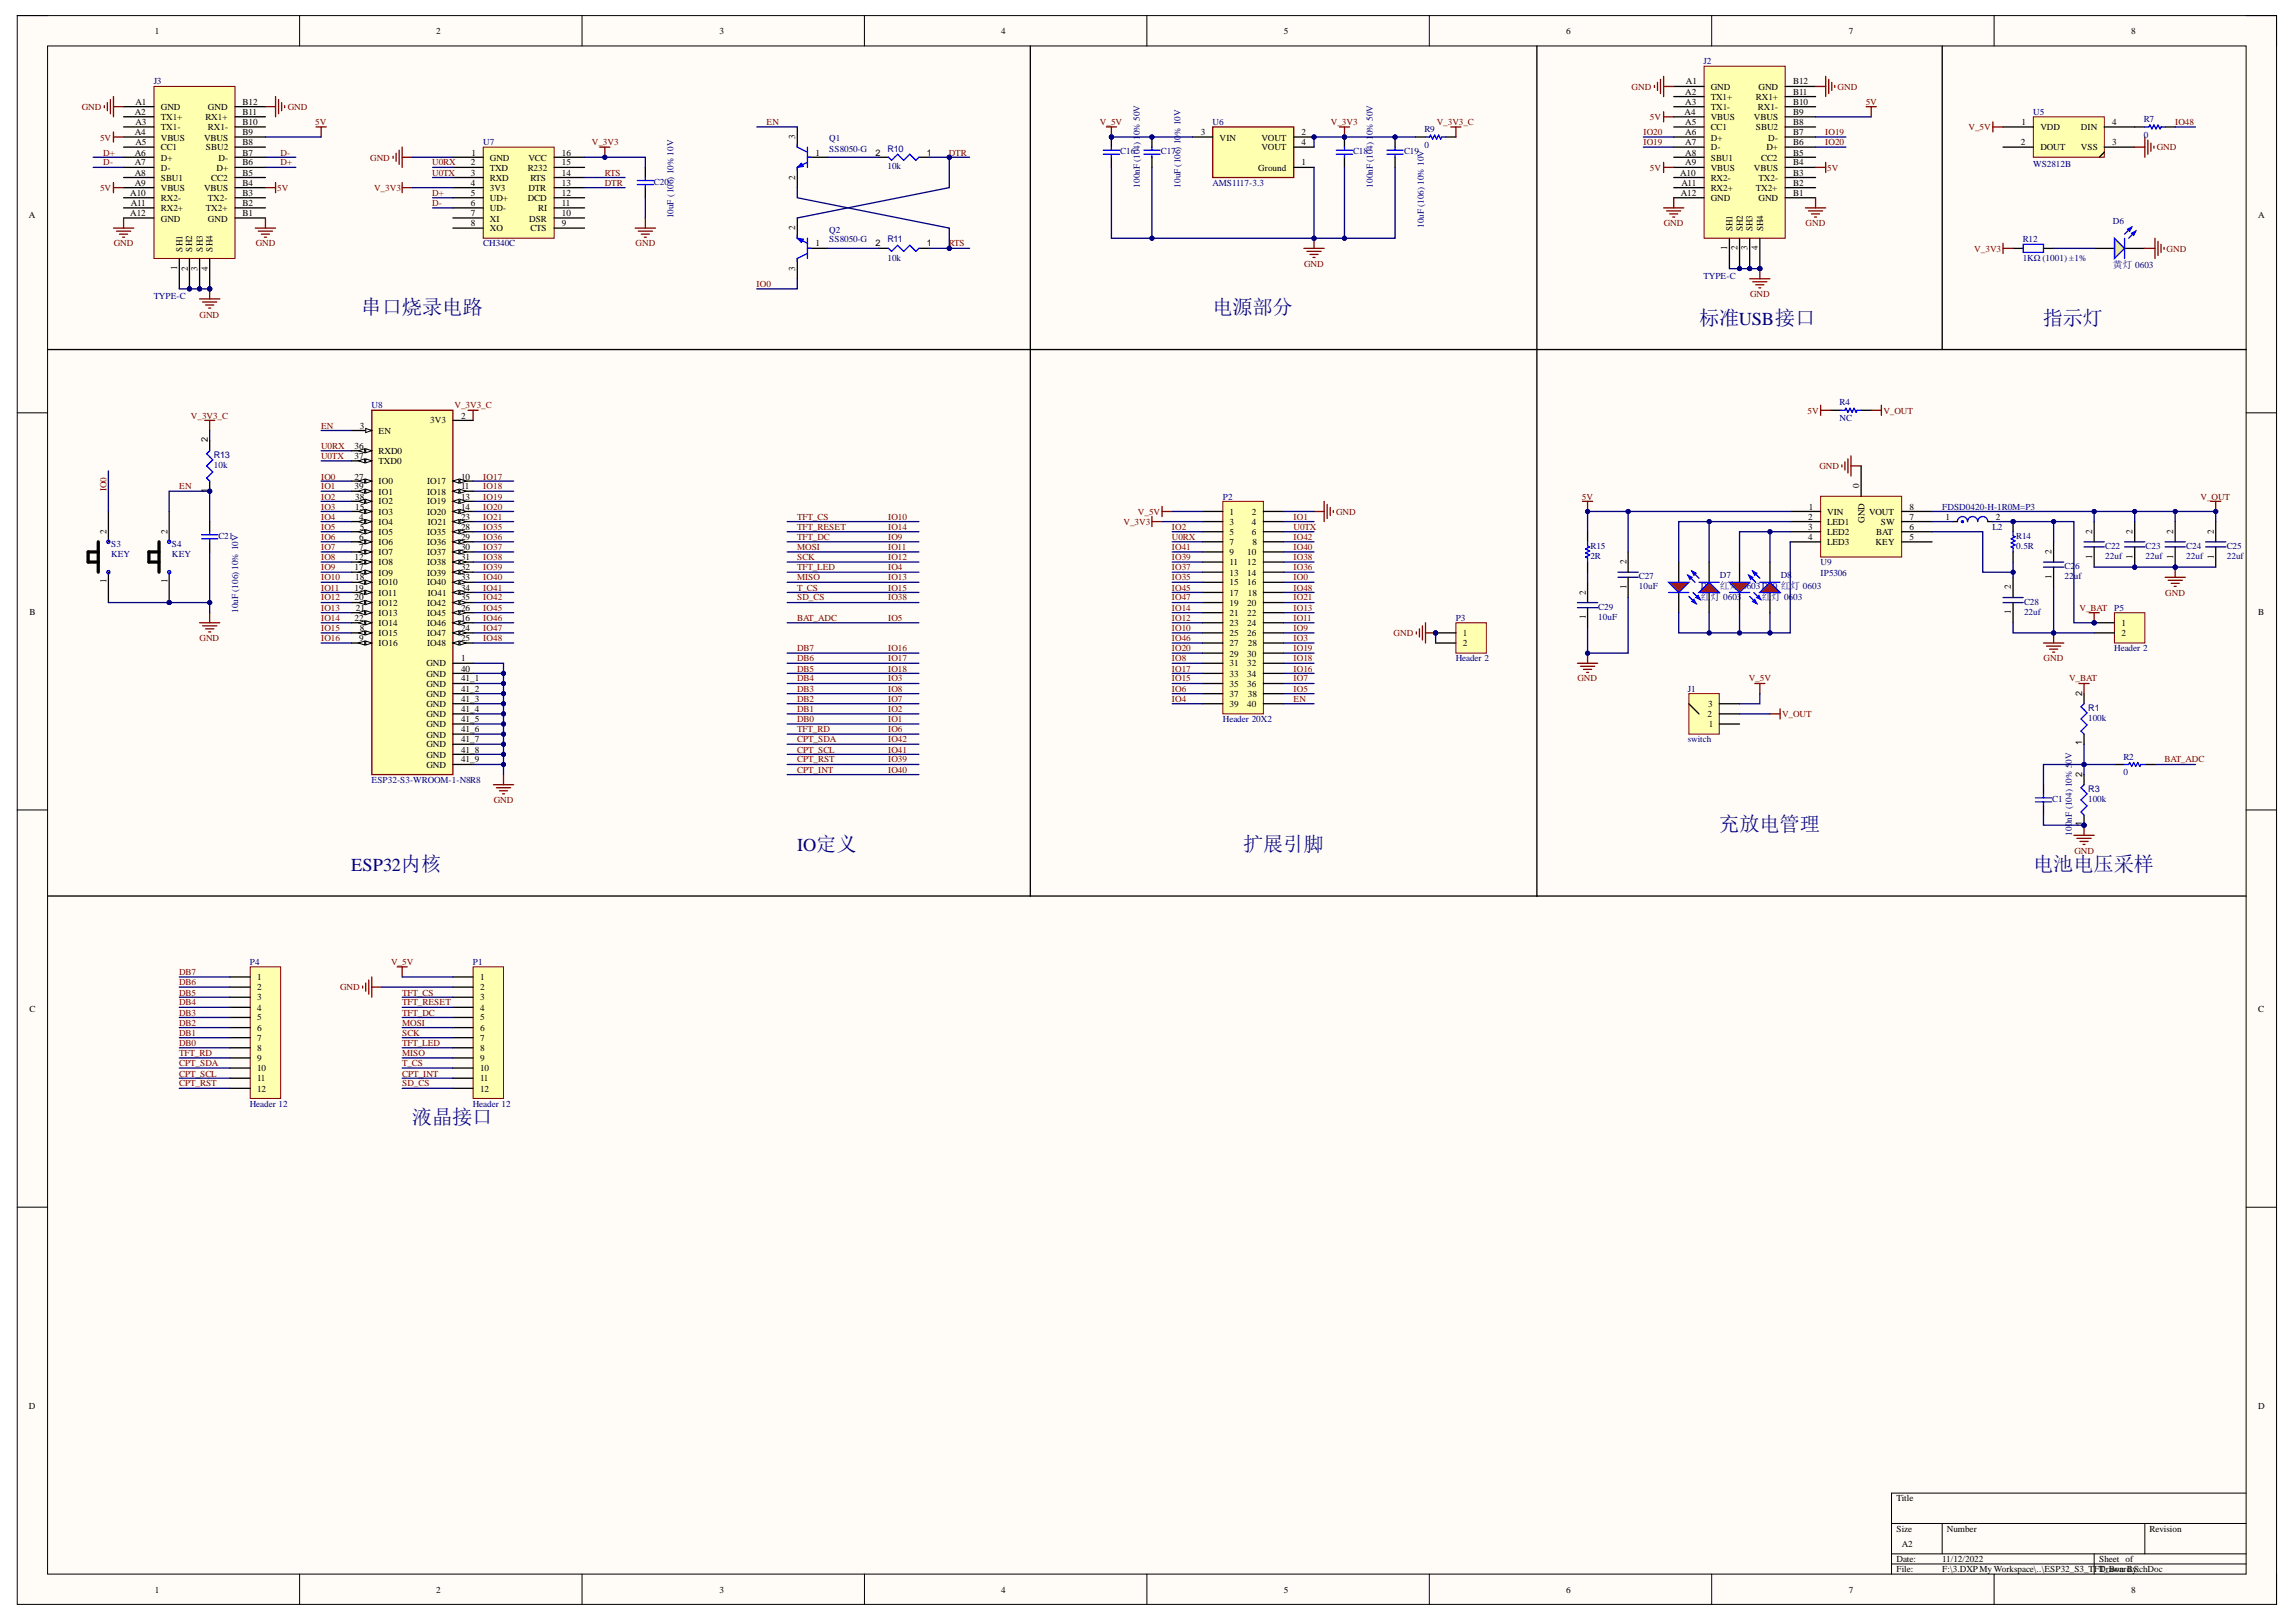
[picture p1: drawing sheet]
<svg xmlns="http://www.w3.org/2000/svg" width="297mm" height="210mm" viewBox="0 0 297 210" stroke-linecap="round" stroke-linejoin="round" font-family="sans-serif">
<defs><g id="words">
<g font-size="2.6" fill="#000080">
<text x="46.8" y="40.7">串口烧录电路</text>
<text x="156.9" y="40.7">电源部分</text>
<text x="219.8" y="42">标准USB接口</text>
<text x="264.3" y="42">指示灯</text>
<text x="222.4" y="107.5">充放电管理</text>
<text x="160.8" y="110.2">扩展引脚</text>
<text x="263" y="112.8">电池电压采样</text>
<text x="53.3" y="145.5">液晶接口</text>
</g>
<g font-size="2.4" fill="#000080">
<text x="45.4" y="112.8">ESP32内核</text>
<text x="103.1" y="110.2">IO定义</text>
</g>
<g font-size="1.3" fill="#000080">
<text x="273.4" y="34.7">黄灯 0603</text>
<text x="220.1" y="77.6">红灯 0603</text>
<text x="222.5" y="76.2">红灯 0603D10 红灯 0603</text>
<text x="227.9" y="77.6">红灯 0603</text>
</g>
<g font-size="1.2">
<text x="20.1" y="4.4">1</text>
<text x="56.4" y="4.4">2</text>
<text x="93.1" y="4.4">3</text>
<text x="129.5" y="4.4">4</text>
<text x="166.1" y="4.4">5</text>
<text x="202.6" y="4.4">6</text>
<text x="239.2" y="4.4">7</text>
<text x="275.7" y="4.4">8</text>
<text x="218.1" y="10.9">A1</text>
<text x="221.3" y="11.6">GND</text>
<text x="227.5" y="11.6">GND</text>
<text x="232" y="10.9">B12</text>
<text x="17.4" y="14.9">A2</text>
<text x="17.4" y="17.5">A4</text>
<text x="17.5" y="13.5">A1</text>
<text x="17.5" y="16.2">A3</text>
<text x="20.8" y="14.2">GND</text>
<text x="20.8" y="15.6">TX1+</text>
<text x="20.8" y="16.8">TX1-</text>
<text x="26.6" y="15.6">RX1+</text>
<text x="26.9" y="16.8">RX1-</text>
<text x="26.9" y="14.2">GND</text>
<text x="31.4" y="17.5">B9</text>
<text x="31.4" y="16.2">B10</text>
<text x="31.4" y="14.9">B11</text>
<text x="31.4" y="13.5">B12</text>
<text x="155.3" y="17.5">3</text>
<text x="168.4" y="17.5">2</text>
<text x="217.9" y="14.9">A4</text>
<text x="218" y="12.3">A2</text>
<text x="218" y="13.5">A3</text>
<text x="218" y="16.2">A5</text>
<text x="218" y="17.5">A6</text>
<text x="221.3" y="12.9">TX1+</text>
<text x="221.3" y="14.2">TX1-</text>
<text x="221.3" y="15.6">VBUS</text>
<text x="221.3" y="16.8">CC1</text>
<text x="226.9" y="15.6">VBUS</text>
<text x="227.2" y="16.8">SBU2</text>
<text x="227.2" y="12.9">RX1+</text>
<text x="227.4" y="14.2">RX1-</text>
<text x="232" y="17.5">B7</text>
<text x="232" y="16.2">B8</text>
<text x="232" y="14.9">B9</text>
<text x="232" y="13.5">B10</text>
<text x="232" y="12.3">B11</text>
<text x="261.5" y="16.2">1</text>
<text x="264" y="16.8">VDD</text>
<text x="269.2" y="16.8">DIN</text>
<text x="273.3" y="16.2">4</text>
<text x="17.4" y="20.1">A6</text>
<text x="17.4" y="21.4">A7</text>
<text x="17.4" y="22.7">A8</text>
<text x="17.5" y="18.8">A5</text>
<text x="20.8" y="18.2">VBUS</text>
<text x="20.8" y="19.5">CC1</text>
<text x="20.8" y="20.8">D+</text>
<text x="20.8" y="22.1">D-</text>
<text x="20.8" y="23.4">SBU1</text>
<text x="26.4" y="18.2">VBUS</text>
<text x="26.7" y="19.5">SBU2</text>
<text x="27.3" y="23.4">CC2</text>
<text x="28" y="22.1">D+</text>
<text x="28.3" y="20.8">D-</text>
<text x="31.4" y="22.7">B5</text>
<text x="31.4" y="21.4">B6</text>
<text x="31.4" y="20.1">B7</text>
<text x="31.4" y="18.8">B8</text>
<text x="60.9" y="21.4">2</text>
<text x="60.9" y="22.7">3</text>
<text x="61" y="20.1">1</text>
<text x="63.4" y="20.8">GND</text>
<text x="63.4" y="22.1">TXD</text>
<text x="63.4" y="23.4">RXD</text>
<text x="68.3" y="22.1">R232</text>
<text x="68.4" y="20.8">VCC</text>
<text x="68.6" y="23.4">RTS</text>
<text x="72.7" y="22.7">14</text>
<text x="72.7" y="21.4">15</text>
<text x="72.7" y="20.1">16</text>
<text x="102.9" y="23.3" transform="rotate(-90 102.9 23.3)">2</text>
<text x="102.9" y="18" transform="rotate(-90 102.9 18)">3</text>
<text x="105.5" y="20.1">1</text>
<text x="113.3" y="20.1">2</text>
<text x="119.9" y="20.1">1</text>
<text x="157.8" y="18.2">VIN</text>
<text x="162.8" y="22.1">Ground</text>
<text x="163.2" y="18.2">VOUT</text>
<text x="163.2" y="19.5">VOUT</text>
<text x="168.4" y="18.8">4</text>
<text x="168.4" y="21.4">1</text>
<text x="217.4" y="22.7">A10</text>
<text x="218" y="18.8">A7</text>
<text x="218" y="20.1">A8</text>
<text x="218" y="21.4">A9</text>
<text x="221.3" y="18.2">D+</text>
<text x="221.3" y="19.5">D-</text>
<text x="221.3" y="20.8">SBU1</text>
<text x="221.3" y="22.1">VBUS</text>
<text x="221.3" y="23.4">RX2-</text>
<text x="226.9" y="22.1">VBUS</text>
<text x="227.5" y="23.4">TX2-</text>
<text x="227.8" y="20.8">CC2</text>
<text x="228.5" y="19.5">D+</text>
<text x="228.8" y="18.2">D-</text>
<text x="232" y="22.7">B3</text>
<text x="232" y="21.4">B4</text>
<text x="232" y="20.1">B5</text>
<text x="232" y="18.8">B6</text>
<text x="261.4" y="18.8">2</text>
<text x="264" y="19.5">DOUT</text>
<text x="269.2" y="19.5">VSS</text>
<text x="273.3" y="18.8">3</text>
<text x="3.7" y="28.2">A</text>
<text x="16.8" y="25.4">A10</text>
<text x="16.8" y="28">A12</text>
<text x="16.9" y="26.6">A11</text>
<text x="17.4" y="24">A9</text>
<text x="20.8" y="24.7">VBUS</text>
<text x="20.8" y="26">RX2-</text>
<text x="20.8" y="27.3">RX2+</text>
<text x="20.8" y="28.7">GND</text>
<text x="26.4" y="24.7">VBUS</text>
<text x="26.7" y="27.3">TX2+</text>
<text x="26.9" y="28.7">GND</text>
<text x="26.9" y="26">TX2-</text>
<text x="31.4" y="28">B1</text>
<text x="31.4" y="26.6">B2</text>
<text x="31.4" y="25.4">B3</text>
<text x="31.4" y="24">B4</text>
<text x="60.9" y="24">4</text>
<text x="60.9" y="25.4">5</text>
<text x="60.9" y="26.6">6</text>
<text x="60.9" y="28">7</text>
<text x="60.9" y="29.3">8</text>
<text x="63.4" y="24.7">3V3</text>
<text x="63.4" y="26">UD+</text>
<text x="63.4" y="27.3">UD-</text>
<text x="63.4" y="28.7">XI</text>
<text x="63.4" y="29.9">XO</text>
<text x="68.3" y="26">DCD</text>
<text x="68.4" y="24.7">DTR</text>
<text x="68.4" y="28.7">DSR</text>
<text x="68.6" y="29.9">CTS</text>
<text x="69.6" y="27.3">RI</text>
<text x="72.7" y="29.3">9</text>
<text x="72.7" y="28">10</text>
<text x="72.7" y="26.6">11</text>
<text x="72.7" y="25.4">12</text>
<text x="72.7" y="24">13</text>
<text x="102.9" y="29.8" transform="rotate(-90 102.9 29.8)">2</text>
<text x="217.4" y="25.4">A12</text>
<text x="217.5" y="24">A11</text>
<text x="221.3" y="24.7">RX2+</text>
<text x="221.3" y="26">GND</text>
<text x="224.1" y="29.9" transform="rotate(-90 224.1 29.9)">SH1</text>
<text x="225.5" y="29.9" transform="rotate(-90 225.5 29.9)">SH2</text>
<text x="226.7" y="29.9" transform="rotate(-90 226.7 29.9)">SH3</text>
<text x="227.2" y="24.7">TX2+</text>
<text x="227.5" y="26">GND</text>
<text x="228.1" y="29.9" transform="rotate(-90 228.1 29.9)">SH4</text>
<text x="232" y="25.4">B1</text>
<text x="232" y="24">B2</text>
<text x="292.1" y="28.2">A</text>
<text x="22.9" y="34.9" transform="rotate(-90 22.9 34.9)">1</text>
<text x="23.6" y="32.6" transform="rotate(-90 23.6 32.6)">SH1</text>
<text x="24.3" y="35" transform="rotate(-90 24.3 35)">2</text>
<text x="24.9" y="32.6" transform="rotate(-90 24.9 32.6)">SH2</text>
<text x="25.6" y="35" transform="rotate(-90 25.6 35)">3</text>
<text x="26.2" y="32.6" transform="rotate(-90 26.2 32.6)">SH3</text>
<text x="26.9" y="35" transform="rotate(-90 26.9 35)">4</text>
<text x="27.5" y="32.6" transform="rotate(-90 27.5 32.6)">SH4</text>
<text x="102.9" y="35" transform="rotate(-90 102.9 35)">3</text>
<text x="105.5" y="31.9">1</text>
<text x="113.3" y="31.9">2</text>
<text x="119.9" y="31.9">1</text>
<text x="223.4" y="32.3" transform="rotate(-90 223.4 32.3)">1</text>
<text x="224.8" y="32.4" transform="rotate(-90 224.8 32.4)">2</text>
<text x="226.1" y="32.4" transform="rotate(-90 226.1 32.4)">3</text>
<text x="227.4" y="32.4" transform="rotate(-90 227.4 32.4)">4</text>
<text x="26.9" y="57.2" transform="rotate(-90 26.9 57.2)">2</text>
<text x="45.9" y="58.1">36</text>
<text x="45.9" y="59.4">37</text>
<text x="46.5" y="55.5">3</text>
<text x="49" y="56.1">EN</text>
<text x="49" y="58.8">RXD0</text>
<text x="55.7" y="54.8">3V3</text>
<text x="59.6" y="54.2">2</text>
<text x="26.9" y="63.7" transform="rotate(-90 26.9 63.7)">1</text>
<text x="45.9" y="62.1">27</text>
<text x="45.9" y="63.3">39</text>
<text x="45.9" y="64.7">38</text>
<text x="45.9" y="65.9">15</text>
<text x="49" y="60">TXD0</text>
<text x="49" y="62.6">IO0</text>
<text x="49" y="64">IO1</text>
<text x="49" y="65.3">IO2</text>
<text x="55.2" y="62.6">IO17</text>
<text x="55.2" y="64">IO18</text>
<text x="55.2" y="65.3">IO19</text>
<text x="59.6" y="62.1">10</text>
<text x="59.6" y="63.3">11</text>
<text x="59.6" y="64.7">13</text>
<text x="59.6" y="65.9">14</text>
<text x="234" y="65.9">1</text>
<text x="240.5" y="63.2" transform="rotate(-90 240.5 63.2)">0</text>
<text x="247" y="65.9">8</text>
<text x="13.8" y="69.1" transform="rotate(-90 13.8 69.1)">2</text>
<text x="21.7" y="69.1" transform="rotate(-90 21.7 69.1)">2</text>
<text x="46.4" y="67.3">4</text>
<text x="46.4" y="69.9">6</text>
<text x="46.4" y="71.2">7</text>
<text x="46.5" y="68.6">5</text>
<text x="49" y="66.6">IO3</text>
<text x="49" y="67.9">IO4</text>
<text x="49" y="69.2">IO5</text>
<text x="49" y="70.5">IO6</text>
<text x="49" y="71.9">IO7</text>
<text x="55.2" y="66.6">IO20</text>
<text x="55.2" y="69.2">IO35</text>
<text x="55.2" y="70.5">IO36</text>
<text x="55.2" y="71.9">IO37</text>
<text x="55.3" y="67.9">IO21</text>
<text x="59.6" y="67.3">23</text>
<text x="59.6" y="68.6">28</text>
<text x="59.6" y="69.9">29</text>
<text x="59.6" y="71.2">30</text>
<text x="159.1" y="66.6">1</text>
<text x="159.1" y="67.9">3</text>
<text x="159.1" y="69.2">5</text>
<text x="159.1" y="70.5">7</text>
<text x="159.1" y="71.9">9</text>
<text x="161.3" y="71.9">10</text>
<text x="161.9" y="66.6">2</text>
<text x="161.9" y="67.9">4</text>
<text x="161.9" y="69.2">6</text>
<text x="162" y="70.5">8</text>
<text x="233.9" y="67.3">2</text>
<text x="233.9" y="68.6">3</text>
<text x="233.9" y="69.9">4</text>
<text x="236.4" y="66.6">VIN</text>
<text x="236.4" y="67.9">LED1</text>
<text x="236.4" y="69.2">LED2</text>
<text x="236.4" y="70.5">LED3</text>
<text x="241.2" y="67.6" transform="rotate(-90 241.2 67.6)">GND</text>
<text x="241.8" y="66.6">VOUT</text>
<text x="242.6" y="70.5">KEY</text>
<text x="242.7" y="69.2">BAT</text>
<text x="243.3" y="67.9">SW</text>
<text x="247" y="69.9">5</text>
<text x="247" y="68.6">6</text>
<text x="247" y="67.3">7</text>
<text x="251.7" y="67.3">1</text>
<text x="258.2" y="67.3">2</text>
<text x="265.4" y="71.7" transform="rotate(-90 265.4 71.7)">2</text>
<text x="270.7" y="69.1" transform="rotate(-90 270.7 69.1)">2</text>
<text x="275.9" y="69.1" transform="rotate(-90 275.9 69.1)">2</text>
<text x="281.1" y="69.1" transform="rotate(-90 281.1 69.1)">2</text>
<text x="286.4" y="69.1" transform="rotate(-90 286.4 69.1)">2</text>
<text x="13.8" y="75.5" transform="rotate(-90 13.8 75.5)">1</text>
<text x="21.7" y="75.5" transform="rotate(-90 21.7 75.5)">1</text>
<text x="45.9" y="72.5">12</text>
<text x="45.9" y="73.8">17</text>
<text x="45.9" y="76.4">19</text>
<text x="45.9" y="77.7">20</text>
<text x="45.9" y="75.1">18</text>
<text x="49" y="73.1">IO8</text>
<text x="49" y="74.5">IO9</text>
<text x="49" y="75.8">IO10</text>
<text x="49" y="77.1">IO11</text>
<text x="55.2" y="73.1">IO38</text>
<text x="55.2" y="74.5">IO39</text>
<text x="55.2" y="75.8">IO40</text>
<text x="55.3" y="77.1">IO41</text>
<text x="59.6" y="72.5">31</text>
<text x="59.6" y="73.8">32</text>
<text x="59.6" y="75.1">33</text>
<text x="59.6" y="76.4">34</text>
<text x="59.6" y="77.7">35</text>
<text x="159.1" y="73.1">11</text>
<text x="159.1" y="74.5">13</text>
<text x="159.1" y="75.8">15</text>
<text x="159.1" y="77.1">17</text>
<text x="161.3" y="73.1">12</text>
<text x="161.3" y="74.5">14</text>
<text x="161.3" y="75.8">16</text>
<text x="161.4" y="77.1">18</text>
<text x="205.2" y="76.9" transform="rotate(-90 205.2 76.9)">2</text>
<text x="210.4" y="76.2" transform="rotate(-90 210.4 76.2)">1</text>
<text x="210.4" y="73" transform="rotate(-90 210.4 73)">2</text>
<text x="260.2" y="76.3" transform="rotate(-90 260.2 76.3)">2</text>
<text x="265.4" y="74.9" transform="rotate(-90 265.4 74.9)">1</text>
<text x="270.7" y="72.3" transform="rotate(-90 270.7 72.3)">1</text>
<text x="275.9" y="72.3" transform="rotate(-90 275.9 72.3)">1</text>
<text x="281.1" y="72.3" transform="rotate(-90 281.1 72.3)">1</text>
<text x="286.4" y="72.3" transform="rotate(-90 286.4 72.3)">1</text>
<text x="3.8" y="79.6">B</text>
<text x="45.9" y="80.3">22</text>
<text x="46" y="79">21</text>
<text x="46.4" y="82.9">9</text>
<text x="46.5" y="81.7">8</text>
<text x="49" y="78.4">IO12</text>
<text x="49" y="79.7">IO13</text>
<text x="49" y="81">IO14</text>
<text x="49" y="82.3">IO15</text>
<text x="49" y="83.6">IO16</text>
<text x="55.2" y="78.4">IO42</text>
<text x="55.2" y="79.7">IO45</text>
<text x="55.2" y="81">IO46</text>
<text x="55.2" y="82.3">IO47</text>
<text x="55.2" y="83.6">IO48</text>
<text x="59.6" y="79">26</text>
<text x="59.6" y="80.3">16</text>
<text x="59.6" y="81.7">24</text>
<text x="59.6" y="82.9">25</text>
<text x="159.1" y="78.4">19</text>
<text x="159.1" y="79.7">21</text>
<text x="159.1" y="81">23</text>
<text x="159.1" y="82.3">25</text>
<text x="159.1" y="83.6">27</text>
<text x="161.3" y="78.4">20</text>
<text x="161.3" y="79.7">22</text>
<text x="161.3" y="81">24</text>
<text x="161.3" y="82.3">26</text>
<text x="161.4" y="83.6">28</text>
<text x="189.3" y="82.3">1</text>
<text x="189.3" y="83.6">2</text>
<text x="205.2" y="80.1" transform="rotate(-90 205.2 80.1)">1</text>
<text x="260.2" y="79.5" transform="rotate(-90 260.2 79.5)">1</text>
<text x="274.5" y="81">1</text>
<text x="274.5" y="82.3">2</text>
<text x="292.1" y="79.6">B</text>
<text x="55.2" y="86.2">GND</text>
<text x="55.2" y="87.6">GND</text>
<text x="55.2" y="88.9">GND</text>
<text x="59.6" y="85.6">1</text>
<text x="59.6" y="86.9">40</text>
<text x="59.6" y="88.2">41_1</text>
<text x="59.6" y="89.5">41_2</text>
<text x="159.1" y="85">29</text>
<text x="159.1" y="86.2">31</text>
<text x="159.1" y="87.6">33</text>
<text x="159.1" y="88.9">35</text>
<text x="161.3" y="85">30</text>
<text x="161.3" y="86.2">32</text>
<text x="161.3" y="87.6">34</text>
<text x="161.3" y="88.9">36</text>
<text x="55.2" y="90.2">GND</text>
<text x="55.2" y="91.5">GND</text>
<text x="55.2" y="92.8">GND</text>
<text x="55.2" y="94.1">GND</text>
<text x="55.2" y="95.4">GND</text>
<text x="59.6" y="90.8">41_3</text>
<text x="59.6" y="92.2">41_4</text>
<text x="59.6" y="93.4">41_5</text>
<text x="59.6" y="94.8">41_6</text>
<text x="159.1" y="90.2">37</text>
<text x="159.1" y="91.5">39</text>
<text x="161.3" y="91.5">40</text>
<text x="161.4" y="90.2">38</text>
<text x="220.9" y="92.8">2</text>
<text x="221" y="91.5">3</text>
<text x="221.1" y="94.1">1</text>
<text x="269.4" y="90" transform="rotate(-90 269.4 90)">2</text>
<text x="55.2" y="96.7">GND</text>
<text x="55.2" y="98.1">GND</text>
<text x="55.2" y="99.3">GND</text>
<text x="59.6" y="96">41_7</text>
<text x="59.6" y="97.4">41_8</text>
<text x="59.6" y="98.7">41_9</text>
<text x="269.4" y="100.5" transform="rotate(-90 269.4 100.5)">2</text>
<text x="269.4" y="96.5" transform="rotate(-90 269.4 96.5)">1</text>
<text x="269.4" y="106.9" transform="rotate(-90 269.4 106.9)">1</text>
<text x="3.8" y="131">C</text>
<text x="33.2" y="126.8">1</text>
<text x="33.2" y="128.2">2</text>
<text x="33.2" y="129.4">3</text>
<text x="33.2" y="130.8">4</text>
<text x="62.1" y="126.8">1</text>
<text x="62.1" y="128.2">2</text>
<text x="62.1" y="129.4">3</text>
<text x="62.1" y="130.8">4</text>
<text x="292.1" y="131">C</text>
<text x="33.2" y="132.1">5</text>
<text x="33.2" y="133.4">6</text>
<text x="33.2" y="134.7">7</text>
<text x="33.2" y="136">8</text>
<text x="33.2" y="137.3">9</text>
<text x="62.1" y="132.1">5</text>
<text x="62.1" y="133.4">6</text>
<text x="62.1" y="134.7">7</text>
<text x="62.1" y="136">8</text>
<text x="62.1" y="137.3">9</text>
<text x="33.2" y="138.6">10</text>
<text x="33.2" y="139.9">11</text>
<text x="33.2" y="141.3">12</text>
<text x="62.1" y="138.6">10</text>
<text x="62.1" y="139.9">11</text>
<text x="62.1" y="141.3">12</text>
<text x="3.7" y="182.3">D</text>
<text x="292.1" y="182.3">D</text>
<text x="245.4" y="194.3">Title</text>
<text x="245.4" y="198.2">Size</text>
<text x="245.4" y="202.1">Date:</text>
<text x="245.4" y="203.5">File:</text>
<text x="246" y="200.2">A2</text>
<text x="251.3" y="202.1">11/12/2022</text>
<text x="251.3" y="203.5">F:\3.DXP My Workspace\..\ESP32_S3_TFDrawn d.SchDoc</text>
<text x="251.9" y="198.2">Number</text>
<text x="271.6" y="202.1">Sheet of</text>
<text x="271.6" y="203.5">T_BoarBy:</text>
<text x="278.1" y="198.2">Revision</text>
<text x="20.1" y="206.1">1</text>
<text x="56.4" y="206.1">2</text>
<text x="93.1" y="206.1">3</text>
<text x="129.5" y="206.1">4</text>
<text x="166.1" y="206.1">5</text>
<text x="202.6" y="206.1">6</text>
<text x="239.2" y="206.1">7</text>
<text x="275.7" y="206.1">8</text>
</g>
<g font-size="1.2" fill="#000080">
<text x="19.9" y="10.9">J3</text>
<text x="220.4" y="8.3">J2</text>
<text x="147.5" y="17.5" transform="rotate(-90 147.5 17.5)">0% 50V</text>
<text x="152.7" y="17.5" transform="rotate(-90 152.7 17.5)">% 10V</text>
<text x="156.9" y="16.2">U6</text>
<text x="177.6" y="17.5" transform="rotate(-90 177.6 17.5)">0% 50V</text>
<text x="184.3" y="17.1">R9</text>
<text x="263" y="14.9">U5</text>
<text x="277.3" y="17.8">0</text>
<text x="277.3" y="15.8">R7</text>
<text x="62.5" y="18.8">U7</text>
<text x="84.6" y="23.9">C20</text>
<text x="107.3" y="18.3">Q1</text>
<text x="107.3" y="19.6">SS8050-G</text>
<text x="114.8" y="21.9">10k</text>
<text x="114.8" y="19.6">R10</text>
<text x="144.9" y="20">C16</text>
<text x="150.2" y="20">C17</text>
<text x="175" y="20">C18</text>
<text x="181.6" y="20">C19</text>
<text x="184.3" y="19.2">0</text>
<text x="263" y="21.6">WS2812B</text>
<text x="87.1" y="28.2" transform="rotate(-90 87.1 28.2)">10uF (106) 10% 10V</text>
<text x="147.5" y="24.3" transform="rotate(-90 147.5 24.3)">100nF (104) 1</text>
<text x="152.7" y="24.3" transform="rotate(-90 152.7 24.3)">10uF (106) 10</text>
<text x="156.9" y="24">AMS1117-3.3</text>
<text x="177.6" y="24.3" transform="rotate(-90 177.6 24.3)">100nF (104) 1</text>
<text x="184.2" y="29.5" transform="rotate(-90 184.2 29.5)">10uF (106) 10% 10V</text>
<text x="273.4" y="29">D6</text>
<text x="62.5" y="31.9">CH340C</text>
<text x="107.3" y="30.1">Q2</text>
<text x="107.3" y="31.4">SS8050-G</text>
<text x="114.8" y="33.7">10k</text>
<text x="114.8" y="31.4">R11</text>
<text x="261.7" y="31.4">R12</text>
<text x="261.7" y="33.7">1KΩ (1001) ±1%</text>
<text x="19.9" y="38.7">TYPE-C</text>
<text x="220.4" y="36.1">TYPE-C</text>
<text x="48.1" y="52.8">U8</text>
<text x="238" y="52.4">R4</text>
<text x="27.7" y="59.3">R13</text>
<text x="238" y="54.5">NC</text>
<text x="27.7" y="60.6">10k</text>
<text x="158.2" y="64.7">P2</text>
<text x="251.3" y="65.9">FDSD0420-H-1R0M=P3</text>
<text x="14.4" y="70.8">S3</text>
<text x="22.3" y="70.8">S4</text>
<text x="28.3" y="69.8">C21</text>
<text x="205.8" y="71">R15</text>
<text x="257.8" y="68.6">L2</text>
<text x="260.8" y="69.8">R14</text>
<text x="260.8" y="71">0.5R</text>
<text x="272.3" y="71">C22</text>
<text x="277.6" y="71">C23</text>
<text x="282.8" y="71">C24</text>
<text x="288.1" y="71">C25</text>
<text x="14.4" y="72.1">KEY</text>
<text x="22.3" y="72.1">KEY</text>
<text x="205.8" y="72.4">2R</text>
<text x="212" y="75">C27</text>
<text x="212" y="76.3">10uF</text>
<text x="220.1" y="76.3">D9</text>
<text x="222.5" y="74.8">D7</text>
<text x="230.4" y="74.8">D8</text>
<text x="235.5" y="73.1">U9</text>
<text x="235.5" y="74.5">IP5306</text>
<text x="267.1" y="73.6">C26</text>
<text x="267.1" y="75">22uf</text>
<text x="272.3" y="72.4">22uf</text>
<text x="277.6" y="72.4">22uf</text>
<text x="282.8" y="72.4">22uf</text>
<text x="288.1" y="72.4">22uf</text>
<text x="30.8" y="79.3" transform="rotate(-90 30.8 79.3)">10uF (106) 10% 10V</text>
<text x="188.3" y="80.3">P3</text>
<text x="206.8" y="78.9">C29</text>
<text x="206.8" y="80.2">10uF</text>
<text x="261.9" y="78.3">C28</text>
<text x="261.9" y="79.6">22uf</text>
<text x="273.5" y="79">P5</text>
<text x="188.3" y="85.6">Header 2</text>
<text x="218.4" y="89.5">J1</text>
<text x="273.5" y="84.3">Header 2</text>
<text x="158.2" y="93.4">Header 20X2</text>
<text x="270.1" y="93.3">100k</text>
<text x="270.1" y="92">R1</text>
<text x="48.1" y="101.3">ESP32-S3-WROOM-1-N8R8</text>
<text x="218.4" y="96">switch</text>
<text x="268" y="98.8" transform="rotate(-90 268 98.8)">0V</text>
<text x="274.7" y="100.4">0</text>
<text x="274.7" y="98.3">R2</text>
<text x="265.5" y="103.8">C1</text>
<text x="270.1" y="103.8">100k</text>
<text x="270.1" y="102.5">R3</text>
<text x="268" y="108.1" transform="rotate(-90 268 108.1)">100nF (104) 10% 5</text>
<text x="32.3" y="124.9">P4</text>
<text x="61.2" y="124.9">P1</text>
<text x="32.3" y="143.2">Header 12</text>
<text x="61.2" y="143.2">Header 12</text>
</g>
<g font-size="1.2" fill="#800000">
<text x="211.1" y="11.6">GND</text>
<text x="237.7" y="11.6">GND</text>
<text x="10.6" y="14.2">GND</text>
<text x="37.2" y="14.2">GND</text>
<text x="40.8" y="16.2">5V</text>
<text x="99.2" y="16.2">EN</text>
<text x="142.3" y="16.2">V_5V</text>
<text x="172.2" y="16.2">V_3V3</text>
<text x="185.9" y="16.2">V_3V3_C</text>
<text x="212.6" y="17.5">IO20</text>
<text x="213.5" y="15.6">5V</text>
<text x="236.1" y="17.5">IO19</text>
<text x="241.4" y="13.5">5V</text>
<text x="254.7" y="16.8">V_5V</text>
<text x="281.4" y="16.2">IO48</text>
<text x="12.9" y="18.2">5V</text>
<text x="13.4" y="20.1">D+</text>
<text x="13.4" y="21.4">D-</text>
<text x="36.3" y="21.4">D+</text>
<text x="36.3" y="20.1">D-</text>
<text x="47.9" y="20.8">GND</text>
<text x="55.9" y="21.4">U0RX</text>
<text x="55.9" y="22.7">U0TX</text>
<text x="76.6" y="18.8">V_3V3</text>
<text x="78.3" y="22.7">RTS</text>
<text x="122.8" y="20.1">DTR</text>
<text x="212.6" y="18.8">IO19</text>
<text x="213.5" y="22.1">5V</text>
<text x="236.1" y="18.8">IO20</text>
<text x="236.4" y="22.1">5V</text>
<text x="279" y="19.5">GND</text>
<text x="12.9" y="24.7">5V</text>
<text x="35.9" y="24.7">5V</text>
<text x="48.4" y="24.7">V_3V3</text>
<text x="55.9" y="25.4">D+</text>
<text x="55.9" y="26.6">D-</text>
<text x="78.3" y="24">DTR</text>
<text x="215.2" y="29.3">GND</text>
<text x="233.6" y="29.3">GND</text>
<text x="14.7" y="31.9">GND</text>
<text x="33.1" y="31.9">GND</text>
<text x="82.2" y="31.9">GND</text>
<text x="122.8" y="31.9">RTS</text>
<text x="168.7" y="34.5">GND</text>
<text x="255.4" y="32.6">V_3V3</text>
<text x="280.3" y="32.6">GND</text>
<text x="25.8" y="41.1">GND</text>
<text x="97.9" y="37.1">IO0</text>
<text x="226.4" y="38.5">GND</text>
<text x="58.8" y="52.8">V_3V3_C</text>
<text x="233.8" y="53.5">5V</text>
<text x="243.7" y="53.5">V_OUT</text>
<text x="24.7" y="54.2">V_3V3_C</text>
<text x="41.5" y="55.5">EN</text>
<text x="41.5" y="58.1">U0RX</text>
<text x="41.5" y="59.4">U0TX</text>
<text x="13.8" y="63.6" transform="rotate(-90 13.8 63.6)">IO0</text>
<text x="23.2" y="63.3">EN</text>
<text x="41.5" y="62.1">IO0</text>
<text x="41.5" y="63.3">IO1</text>
<text x="41.5" y="64.7">IO2</text>
<text x="41.5" y="65.9">IO3</text>
<text x="62.5" y="64.7">IO19</text>
<text x="62.5" y="65.9">IO20</text>
<text x="62.5" y="62.1">IO17</text>
<text x="62.5" y="63.3">IO18</text>
<text x="204.7" y="64.7">5V</text>
<text x="235.4" y="60.7">GND</text>
<text x="284.7" y="64.7">V_OUT</text>
<text x="41.5" y="67.3">IO4</text>
<text x="41.5" y="68.6">IO5</text>
<text x="41.5" y="69.9">IO6</text>
<text x="41.5" y="71.2">IO7</text>
<text x="62.5" y="67.3">IO21</text>
<text x="62.5" y="68.6">IO35</text>
<text x="62.5" y="69.9">IO36</text>
<text x="62.5" y="71.2">IO37</text>
<text x="103.1" y="67.3">TFT_CS</text>
<text x="103.1" y="68.6">TFT_RESET</text>
<text x="103.1" y="69.9">TFT_DC</text>
<text x="103.1" y="71.2">MOSI</text>
<text x="114.9" y="71.2">IO11</text>
<text x="114.9" y="67.3">IO10</text>
<text x="114.9" y="69.9">IO9</text>
<text x="114.9" y="68.6">IO14</text>
<text x="145.4" y="67.9">V_3V3</text>
<text x="147.2" y="66.6">V_5V</text>
<text x="151.6" y="68.6">IO2</text>
<text x="151.6" y="69.9">U0RX</text>
<text x="151.6" y="71.2">IO41</text>
<text x="167.3" y="71.2">IO40</text>
<text x="167.3" y="67.3">IO1</text>
<text x="167.3" y="68.6">U0TX</text>
<text x="167.3" y="69.9">IO42</text>
<text x="172.8" y="66.6">GND</text>
<text x="41.5" y="72.5">IO8</text>
<text x="41.5" y="73.8">IO9</text>
<text x="41.5" y="75.1">IO10</text>
<text x="41.5" y="76.4">IO11</text>
<text x="41.5" y="77.7">IO12</text>
<text x="62.5" y="72.5">IO38</text>
<text x="62.5" y="73.8">IO39</text>
<text x="62.5" y="75.1">IO40</text>
<text x="62.5" y="76.4">IO41</text>
<text x="62.5" y="77.7">IO42</text>
<text x="103.1" y="72.5">SCK</text>
<text x="103.1" y="73.8">TFT_LED</text>
<text x="103.1" y="75.1">MISO</text>
<text x="103.1" y="76.4">T_CS</text>
<text x="103.1" y="77.7">SD_CS</text>
<text x="114.9" y="75.1">IO13</text>
<text x="114.9" y="72.5">IO12</text>
<text x="114.9" y="73.8">IO4</text>
<text x="114.9" y="76.4">IO15</text>
<text x="114.9" y="77.7">IO38</text>
<text x="151.6" y="75.1">IO35</text>
<text x="151.6" y="73.8">IO37</text>
<text x="151.6" y="72.5">IO39</text>
<text x="151.6" y="76.4">IO45</text>
<text x="151.6" y="77.7">IO47</text>
<text x="167.3" y="73.8">IO36</text>
<text x="167.3" y="72.5">IO38</text>
<text x="167.3" y="75.1">IO0</text>
<text x="167.3" y="76.4">IO48</text>
<text x="167.3" y="77.7">IO21</text>
<text x="280.1" y="77.1">GND</text>
<text x="25.8" y="82.9">GND</text>
<text x="41.5" y="79">IO13</text>
<text x="41.5" y="80.3">IO14</text>
<text x="41.5" y="81.7">IO15</text>
<text x="41.5" y="82.9">IO16</text>
<text x="62.5" y="82.9">IO48</text>
<text x="62.5" y="79">IO45</text>
<text x="62.5" y="80.3">IO46</text>
<text x="62.5" y="81.7">IO47</text>
<text x="103.1" y="80.3">BAT_ADC</text>
<text x="114.9" y="80.3">IO5</text>
<text x="151.6" y="79">IO14</text>
<text x="151.6" y="80.3">IO12</text>
<text x="151.6" y="81.7">IO10</text>
<text x="151.6" y="82.9">IO46</text>
<text x="167.3" y="79">IO13</text>
<text x="167.3" y="80.3">IO11</text>
<text x="167.3" y="81.7">IO9</text>
<text x="167.3" y="82.9">IO3</text>
<text x="180.3" y="82.3">GND</text>
<text x="269" y="79">V_BAT</text>
<text x="103.1" y="84.3">DB7</text>
<text x="103.1" y="89.5">DB3</text>
<text x="103.1" y="88.2">DB4</text>
<text x="103.1" y="86.9">DB5</text>
<text x="103.1" y="85.6">DB6</text>
<text x="114.9" y="89.5">IO8</text>
<text x="114.9" y="88.2">IO3</text>
<text x="114.9" y="86.9">IO18</text>
<text x="114.9" y="85.6">IO17</text>
<text x="114.9" y="84.3">IO16</text>
<text x="151.6" y="84.3">IO20</text>
<text x="151.6" y="85.6">IO8</text>
<text x="151.6" y="86.9">IO17</text>
<text x="151.6" y="88.2">IO15</text>
<text x="151.6" y="89.5">IO6</text>
<text x="167.3" y="84.3">IO19</text>
<text x="167.3" y="85.6">IO18</text>
<text x="167.3" y="86.9">IO16</text>
<text x="167.3" y="88.2">IO7</text>
<text x="167.3" y="89.5">IO5</text>
<text x="204.1" y="88.2">GND</text>
<text x="226.2" y="88.2">V_5V</text>
<text x="264.4" y="85.6">GND</text>
<text x="267.7" y="88.2">V_BAT</text>
<text x="103.1" y="94.8">TFT_RD</text>
<text x="103.1" y="93.4">DB0</text>
<text x="103.1" y="92.2">DB1</text>
<text x="103.1" y="90.8">DB2</text>
<text x="114.9" y="93.4">IO1</text>
<text x="114.9" y="92.2">IO2</text>
<text x="114.9" y="90.8">IO7</text>
<text x="114.9" y="94.8">IO6</text>
<text x="151.6" y="90.8">IO4</text>
<text x="167.3" y="90.8">EN</text>
<text x="230.5" y="92.8">V_OUT</text>
<text x="103.1" y="97.4">CPT_SCL</text>
<text x="103.1" y="96">CPT_SDA</text>
<text x="103.1" y="98.7">CPT_RST</text>
<text x="103.1" y="100">CPT_INT</text>
<text x="114.9" y="96">IO42</text>
<text x="114.9" y="97.4">IO41</text>
<text x="114.9" y="98.7">IO39</text>
<text x="114.9" y="100">IO40</text>
<text x="280" y="98.7">BAT_ADC</text>
<text x="63.9" y="103.9">GND</text>
<text x="268.4" y="110.5">GND</text>
<text x="50.6" y="124.9">V_5V</text>
<text x="23.2" y="126.2">DB7</text>
<text x="23.2" y="131.5">DB3</text>
<text x="23.2" y="130.1">DB4</text>
<text x="23.2" y="128.8">DB5</text>
<text x="23.2" y="127.5">DB6</text>
<text x="44" y="128.2">GND</text>
<text x="52" y="128.8">TFT_CS</text>
<text x="52" y="130.1">TFT_RESET</text>
<text x="52" y="131.5">TFT_DC</text>
<text x="23.2" y="136.7">TFT_RD</text>
<text x="23.2" y="135.3">DB0</text>
<text x="23.2" y="134.1">DB1</text>
<text x="23.2" y="132.7">DB2</text>
<text x="23.2" y="138">CPT_SDA</text>
<text x="52" y="132.7">MOSI</text>
<text x="52" y="134.1">SCK</text>
<text x="52" y="135.3">TFT_LED</text>
<text x="52" y="136.7">MISO</text>
<text x="52" y="138">T_CS</text>
<text x="23.2" y="139.3">CPT_SCL</text>
<text x="23.2" y="140.6">CPT_RST</text>
<text x="52" y="140.6">SD_CS</text>
<text x="52" y="139.3">CPT_INT</text>
</g>
</g></defs>
<path d="M2.2 2h292.3v205.6h-292.3z" fill-rule="evenodd" fill="#fffcf8"/>
<path d="M2.2 2h292.3v205.6h-292.3z" fill="none" stroke="#000" stroke-width=".13"/>
<path d="M6.2 5.9h284.4v197.8h-284.4z" fill-rule="evenodd" fill="#fffcf8"/>
<g fill="none" stroke="#000" stroke-width=".13">
<path d="M2.2 2h4M6.2 5.9h284.4v197.8h-284.4zM38.8 2v3.9M75.3 2v3.9M111.8 2v3.9M148.4 2v3.9M184.9 2v3.9M221.4 2v3.9M258 2v3.9M290.6 2h3.9v3.9M2.2 53.4h4M290.6 53.4h3.9"/>
<path d="M2.2 104.8h4M290.6 104.8h3.9M2.2 156.2h4M290.6 156.2h3.9M244.7 197.2h45.9M251.3 197.2v3.9M277.5 197.2v3.9M290.6 193.2h-45.9v10.5M38.8 203.7v3.9M75.3 203.7v3.9M111.8 203.7v3.9M148.4 203.7v3.9"/>
<path d="M184.9 203.7v3.9M221.4 203.7v3.9M244.7 201.1h45.9M244.7 202.4h45.9M258 203.7v3.9M270.9 201.1v2.6M294.5 203.7v3.9"/>
</g>
<circle cx="227.7" cy="34.8" r=".26" fill="#000080"/>
<circle cx="227.7" cy="34.8" r=".26" fill="none" stroke="#000080" stroke-width=".13"/>
<circle cx="225" cy="34.8" r=".26" fill="#000080"/>
<circle cx="225" cy="34.8" r=".26" fill="none" stroke="#000080" stroke-width=".13"/>
<circle cx="226.4" cy="34.8" r=".26" fill="#000080"/>
<circle cx="226.4" cy="34.8" r=".26" fill="none" stroke="#000080" stroke-width=".13"/>
<path d="M220.5 8.6h10.5v22.2h-10.5z" fill-rule="evenodd" fill="#ffffb0"/>
<path d="M220.5 8.6h10.5v22.2h-10.5z" fill="none" stroke="#800000" stroke-width=".13"/>
<g fill="none" stroke="#000" stroke-width=".17">
<path d="M216.5 11.2h4M216.5 12.5h4M216.5 13.8h4M216.5 15.1h4M216.5 16.4h4M216.5 17.7h4M216.5 19h4M231 11.2h3.9M231 12.5h3.9M231 13.8h3.9M231 15.1h3.9M231 16.4h3.9"/>
<path d="M231 17.7h3.9M231 19h3.9M216.5 20.4h4M216.5 21.7h4M216.5 23h4M216.5 24.3h4M216.5 25.6h4M227.7 30.8v4M231 20.4h3.9M231 21.7h3.9M231 23h3.9M231 24.3h3.9"/>
<path d="M231 25.6h3.9"/>
</g>
<circle cx="227.7" cy="34.8" r=".26" fill="#000080"/>
<circle cx="227.7" cy="34.8" r=".26" fill="none" stroke="#000080" stroke-width=".13"/>
<path d="M223.7 30.8v4M225 30.8v4" fill="none" stroke="#000" stroke-width=".17"/>
<circle cx="225" cy="34.8" r=".26" fill="#000080"/>
<circle cx="225" cy="34.8" r=".26" fill="none" stroke="#000080" stroke-width=".13"/>
<path d="M226.4 30.8v4" fill="none" stroke="#000" stroke-width=".17"/>
<circle cx="226.4" cy="34.8" r=".26" fill="#000080"/>
<circle cx="226.4" cy="34.8" r=".26" fill="none" stroke="#000080" stroke-width=".13"/>
<g fill="none" stroke="#800000" stroke-width=".17">
<path d="M214 11.1v.2M214.4 10.7v1M214.8 10.3v1.8M215.2 9.9v2.6M215.2 14.5v1.3M215.2 11.2h1.3M215.2 15.1h1.3M234.9 11.2h1.3M236.2 9.9v2.6M236.6 10.3v1.8M237 10.7v1M237.4 11.1v.2"/>
<path d="M241.4 13.8h1.3M242.1 13.8v1.3M215.2 26.9h2.6M215.2 21v1.3M215.2 21.7h1.3M215.6 27.3h1.8M216 27.7h1.1M216.4 28.1h.3M216.5 25.6v1.3M226.4 36.1h2.6M226.8 36.5h1.8M227.1 36.9h1.1"/>
<path d="M227.5 37.2h.3M227.7 34.8v1.3M233.6 26.9h2.6M234 27.3h1.8M234.4 27.7h1M234.7 28.1h.3M234.9 21.7h1.3M234.9 25.6v1.3M236.2 21v1.3"/>
</g>
<circle cx="227.7" cy="34.8" r=".26" fill="#000080"/>
<circle cx="227.7" cy="34.8" r=".26" fill="none" stroke="#000080" stroke-width=".13"/>
<circle cx="27.1" cy="37.4" r=".26" fill="#000080"/>
<circle cx="27.1" cy="37.4" r=".26" fill="none" stroke="#000080" stroke-width=".13"/>
<circle cx="24.5" cy="37.4" r=".26" fill="#000080"/>
<circle cx="24.5" cy="37.4" r=".26" fill="none" stroke="#000080" stroke-width=".13"/>
<circle cx="25.8" cy="37.4" r=".26" fill="#000080"/>
<circle cx="25.8" cy="37.4" r=".26" fill="none" stroke="#000080" stroke-width=".13"/>
<path d="M19.9 11.2h10.5v22.2h-10.5z" fill-rule="evenodd" fill="#ffffb0"/>
<path d="M19.9 11.2h10.5v22.2h-10.5z" fill="none" stroke="#800000" stroke-width=".13"/>
<g fill="none" stroke="#000" stroke-width=".17">
<path d="M16 13.8h3.9M16 15.1h3.9M16 16.4h3.9M16 17.7h3.9M16 19h3.9M30.4 13.8h3.9M30.4 15.1h3.9M30.4 16.4h3.9M30.4 17.7h3.9M30.4 19h3.9M16 20.4h3.9M16 21.7h3.9"/>
<path d="M16 23h3.9M16 24.3h3.9M16 25.6h3.9M16 26.9h3.9M16 28.2h3.9M27.1 33.4v4M30.4 20.4h3.9M30.4 21.7h3.9M30.4 23h3.9M30.4 24.3h3.9M30.4 25.6h3.9M30.4 26.9h3.9"/>
<path d="M30.4 28.2h3.9"/>
</g>
<circle cx="27.1" cy="37.4" r=".26" fill="#000080"/>
<circle cx="27.1" cy="37.4" r=".26" fill="none" stroke="#000080" stroke-width=".13"/>
<path d="M23.2 33.4v4M24.5 33.4v4" fill="none" stroke="#000" stroke-width=".17"/>
<circle cx="24.5" cy="37.4" r=".26" fill="#000080"/>
<circle cx="24.5" cy="37.4" r=".26" fill="none" stroke="#000080" stroke-width=".13"/>
<path d="M25.8 33.4v4" fill="none" stroke="#000" stroke-width=".17"/>
<circle cx="25.8" cy="37.4" r=".26" fill="#000080"/>
<circle cx="25.8" cy="37.4" r=".26" fill="none" stroke="#000080" stroke-width=".13"/>
<g fill="none" stroke="#800000" stroke-width=".17">
<path d="M13.5 13.7v.2M13.9 13.3v1M14.3 12.9v1.8M14.7 12.5v2.6M14.7 17.1v1.3M14.7 13.8h1.3M14.7 17.7h1.3M34.3 13.8h1.4M35.7 12.5v2.6M36 12.9v1.8M36.4 13.3v1M36.8 13.7v.2"/>
<path d="M40.9 16.4h1.3M41.5 16.4v1.3M14.7 29.5h2.6M14.7 23.6v1.3M14.7 24.3h1.3M15.1 29.9h1.8M15.5 30.3h1M15.9 30.7h.2M16 28.2v1.3M25.8 38.7h2.6M26.2 39.1h1.8M26.6 39.5h1.1"/>
<path d="M27 39.9h.3M27.1 37.4v1.3M33 29.5h2.7M33.4 29.9h1.9M33.8 30.3h1.1M34.2 30.7h.3M34.3 24.3h1.4M34.3 28.2v1.3M35.7 23.6v1.3"/>
</g>
<circle cx="27.1" cy="37.4" r=".26" fill="#000080"/>
<circle cx="27.1" cy="37.4" r=".26" fill="none" stroke="#000080" stroke-width=".13"/>
<circle cx="170" cy="17.7" r=".26" fill="#000080"/>
<circle cx="170" cy="17.7" r=".26" fill="none" stroke="#000080" stroke-width=".13"/>
<path d="M156.9 16.4h10.5v6.6h-10.5z" fill-rule="evenodd" fill="#ffffb0"/>
<path d="M156.9 16.4h10.5v6.6h-10.5z" fill="none" stroke="#800000" stroke-width=".17"/>
<path d="M154.3 17.7h2.6M167.4 17.7h2.6" fill="none" stroke="#000" stroke-width=".17"/>
<circle cx="170" cy="17.7" r=".26" fill="#000080"/>
<circle cx="170" cy="17.7" r=".26" fill="none" stroke="#000080" stroke-width=".13"/>
<path d="M167.4 19h2.6M167.4 21.7h2.6" fill="none" stroke="#000" stroke-width=".17"/>
<circle cx="143.8" cy="17.7" r=".26" fill="#000080"/>
<circle cx="143.8" cy="17.7" r=".26" fill="none" stroke="#000080" stroke-width=".13"/>
<path d="M143.8 17.7v1.3M143.8 20.4v1.3" fill="none" stroke="#000" stroke-width=".17"/>
<circle cx="143.8" cy="17.7" r=".26" fill="#000080"/>
<circle cx="143.8" cy="17.7" r=".26" fill="none" stroke="#000080" stroke-width=".13"/>
<path d="M142.7 19.4h2.1M142.7 20h2.1M143.8 19v.4M143.8 20v.4" fill="none" stroke="#00f" stroke-width=".17"/>
<circle cx="149" cy="17.7" r=".26" fill="#000080"/>
<circle cx="149" cy="17.7" r=".26" fill="none" stroke="#000080" stroke-width=".13"/>
<path d="M149 17.7v1.3M149 20.4v1.3" fill="none" stroke="#000" stroke-width=".17"/>
<circle cx="149" cy="17.7" r=".26" fill="#000080"/>
<circle cx="149" cy="17.7" r=".26" fill="none" stroke="#000080" stroke-width=".13"/>
<path d="M148 19.4h2.1M148 20h2.1M149 19v.4M149 20v.4" fill="none" stroke="#00f" stroke-width=".17"/>
<circle cx="173.9" cy="17.7" r=".26" fill="#000080"/>
<circle cx="173.9" cy="17.7" r=".26" fill="none" stroke="#000080" stroke-width=".13"/>
<path d="M173.9 17.7v1.3M173.9 20.4v1.3" fill="none" stroke="#000" stroke-width=".17"/>
<circle cx="173.9" cy="17.7" r=".26" fill="#000080"/>
<circle cx="173.9" cy="17.7" r=".26" fill="none" stroke="#000080" stroke-width=".13"/>
<path d="M172.9 19.4h2.1M172.9 20h2.1M173.9 19v.4M173.9 20v.4" fill="none" stroke="#00f" stroke-width=".17"/>
<circle cx="180.5" cy="17.7" r=".26" fill="#000080"/>
<circle cx="180.5" cy="17.7" r=".26" fill="none" stroke="#000080" stroke-width=".13"/>
<path d="M180.5 17.7v1.3M180.5 20.4v1.3" fill="none" stroke="#000" stroke-width=".17"/>
<circle cx="180.5" cy="17.7" r=".26" fill="#000080"/>
<circle cx="180.5" cy="17.7" r=".26" fill="none" stroke="#000080" stroke-width=".13"/>
<path d="M179.4 19.4h2.1M179.4 20h2.1M180.5 19v.4M180.5 20v.4" fill="none" stroke="#00f" stroke-width=".17"/>
<path d="M168.7 32.1h2.6M169.1 32.5h1.8M169.5 32.9h1M169.9 33.3h.2M170 30.8v1.3" fill="none" stroke="#800000" stroke-width=".17"/>
<circle cx="170" cy="30.8" r=".26" fill="#000080"/>
<circle cx="170" cy="30.8" r=".26" fill="none" stroke="#000080" stroke-width=".13"/>
<path d="M173.3 16.4h1.3M173.9 16.4v1.3" fill="none" stroke="#800000" stroke-width=".17"/>
<circle cx="173.9" cy="17.7" r=".26" fill="#000080"/>
<circle cx="173.9" cy="17.7" r=".26" fill="none" stroke="#000080" stroke-width=".13"/>
<path d="M62.5 19h9.2v11.8h-9.2z" fill-rule="evenodd" fill="#ffffb0"/>
<path d="M62.5 19h9.2v11.8h-9.2z" fill="none" stroke="#800000" stroke-width=".13"/>
<g fill="none" stroke="#000" stroke-width=".17">
<path d="M58.6 20.4h3.9M58.6 21.7h3.9M58.6 23h3.9M58.6 24.3h3.9M58.6 25.6h3.9M58.6 26.9h3.9M58.6 28.2h3.9M58.6 29.5h3.9M71.7 20.4h3.9M71.7 21.7h3.9M71.7 23h3.9M71.7 24.3h3.9"/>
<path d="M71.7 25.6h3.9M71.7 26.9h3.9M71.7 28.2h3.9M71.7 29.5h3.9"/>
</g>
<path d="M51.2 19.8v1.1M51.6 19.4v1.9M52 19v2.7M77.6 19h1.3M78.2 19v1.4M50.9 20.2v.3M52 20.4h1.3M82.2 29.5h2.6M82.6 29.9h1.8M83 30.3h1M83.4 30.7h.2M83.5 28.2v1.3" fill="none" stroke="#800000" stroke-width=".17"/>
<circle cx="78.2" cy="20.4" r=".26" fill="#000080"/>
<circle cx="78.2" cy="20.4" r=".26" fill="none" stroke="#000080" stroke-width=".13"/>
<path d="M183.1 17.7h1.3M187 17.7h1.4M83.5 21.7v1.3M83.5 24.3v1.3" fill="none" stroke="#000" stroke-width=".17"/>
<path d="M184.4 17.7h.5l.2-.2 .2 .5 .3-.5 .3 .5 .2-.5 .3 .5 .1-.3h.5M82.4 23.4h2.1M82.4 23.9h2.1M83.5 23v.4M83.5 23.9v.4" fill="none" stroke="#00f" stroke-width=".17"/>
<path d="M187.7 16.4h1.3M188.4 16.4v1.3" fill="none" stroke="#800000" stroke-width=".17"/>
<circle cx="27.1" cy="63.6" r=".26" fill="#000080"/>
<circle cx="27.1" cy="63.6" r=".26" fill="none" stroke="#000080" stroke-width=".13"/>
<path d="M27.1 57v1.3M27.1 62.3v1.3" fill="none" stroke="#000" stroke-width=".17"/>
<circle cx="27.1" cy="63.6" r=".26" fill="#000080"/>
<circle cx="27.1" cy="63.6" r=".26" fill="none" stroke="#000080" stroke-width=".13"/>
<path d="M27.1 58.3l-.4 .4 .8 .8-.8 .8 .8 .8-.8 .8 .4 .4M26.1 69.2h2.1M26.1 69.7h2.1M27.1 68.8v.4M27.1 69.7v.4" fill="none" stroke="#00f" stroke-width=".17"/>
<path d="M27.1 67.5v1.3M27.1 70.1v1.3" fill="none" stroke="#000" stroke-width=".17"/>
<path d="M26.5 54.4h1.3M27.1 54.4v1.3M27.1 79.3v1.3M25.8 80.6h2.6M26.2 81h1.8M26.6 81.4h1.1M27 81.8h.3" fill="none" stroke="#800000" stroke-width=".17"/>
<circle cx="21.9" cy="78" r=".26" fill="#000080"/>
<circle cx="21.9" cy="78" r=".26" fill="none" stroke="#000080" stroke-width=".13"/>
<path d="M21.9 74v4" fill="none" stroke="#000" stroke-width=".17"/>
<circle cx="21.9" cy="78" r=".26" fill="#000080"/>
<circle cx="21.9" cy="78" r=".26" fill="none" stroke="#000080" stroke-width=".13"/>
<g fill="none" stroke="#000" stroke-width=".17">
<path d="M103.1 16.4v2.6M103.1 21.7v2.6M103.1 28.2v2.6M103.1 33.4v2.7M104.5 20.4h2.6M104.5 32.1h2.6M113.6 20.4h1.3M113.6 32.1h1.3M118.9 20.4h1.3M118.9 32.1h1.3M14 66.2v3.9M14 74v4"/>
<path d="M21.9 66.2v3.9"/>
</g>
<path d="M12.7 71.4h-1.3v1.3h1.3M12.7 70.1v3.9M20.6 70.1v3.9M20.6 71.4h-1.3v1.3h1.3" fill="none" stroke="#000" stroke-width=".42"/>
<g fill="none" stroke="#00f" stroke-width=".17">
<path d="M103.1 18.6v.4l1.4 .7M104.5 19v2.7M103.1 21.7l.6-.6 .2 .4zM103.1 21.7v.4M103.1 30.4v.4M103.1 30.8l.8 .2-.2 .4zM103.1 30.8l1.4 .7M104.5 30.8v2.6M104.5 21l-1.4 .7M104.5 20.4h.4M104.5 32.8l-1.4 .6v.4M104.5 32.1h.4"/>
<path d="M114.9 20.4l.4 .3 .8-.7 .8 .7 .8-.7 .8 .7 .4-.3M114.9 32.1l.4 .4 .8-.8 .8 .8 .8-.8 .8 .8 .4-.4M14.1 73.9l-.3 .1 .2 .2 .2-.1-.1-.2M14.1 69.9l-.3 .1 .2 .3 .2-.1-.1-.3M22 73.9l-.3 .1 .1 .2 .3-.1-.1-.2M22 69.9l-.3 .1 .1 .3 .3-.1-.1-.3"/>
</g>
<circle cx="122.8" cy="20.4" r=".26" fill="#000080"/>
<circle cx="122.8" cy="20.4" r=".26" fill="none" stroke="#000080" stroke-width=".13"/>
<circle cx="122.8" cy="32.1" r=".26" fill="#000080"/>
<circle cx="122.8" cy="32.1" r=".26" fill="none" stroke="#000080" stroke-width=".13"/>
<path d="M133.3 5.9v110.1h-127.1M198.8 5.9v39.3M251.3 5.9v39.3M260.4 32.1h1.3M264.4 32.1h1.3M270.9 32.1h2.6M274.9 32.1h2.6M6.2 45.2h284.4" fill="none" stroke="#000" stroke-width=".17"/>
<path d="M261.7 31.6h2.7v1.1h-2.7z" fill="none" stroke="#00f" stroke-width=".17"/>
<path d="M259.1 31.5v1.3M259.1 32.1h1.3" fill="none" stroke="#800000" stroke-width=".17"/>
<path d="M273.5 30.8l1.4 1.3-1.4 1.4z" fill="#ff0"/>
<path d="M273.5 30.8l1.4 1.3-1.4 1.4zM275.8 29.4l-.9 .9M276.3 29.9l-.9 .9" fill="none" stroke="#00f" stroke-width=".17"/>
<path d="M275.8 30.2l.5-.3-.3 .5z" fill="#00f"/>
<path d="M275.8 30.2l.5-.3-.3 .5z" fill="none" stroke="#00f" stroke-width=".17"/>
<path d="M275.3 29.6l.5-.2-.3 .5z" fill="#00f"/>
<path d="M274.9 30.8v2.7M275.3 29.6l.5-.2-.3 .5z" fill="none" stroke="#00f" stroke-width=".17"/>
<g fill="none" stroke="#800000" stroke-width=".17">
<path d="M277.5 32.1h1.3M278.8 30.8v2.7M279.2 31.2v1.9M279.6 31.6v1.1M280 32v.3M60.6 53.1h1.3M61.2 53.1v1.3M170 66.2h1.3M171.3 64.9v2.6M171.7 65.3v1.8M172.1 65.7v1M172.5 66.1v.2"/>
<path d="M63.8 101.6h2.7M64.2 101.9h1.9M64.6 102.3h1.1M65 102.7h.3M65.1 100.2v1.4"/>
</g>
<path d="M198.8 45.2v70.8h-65.5" fill="none" stroke="#000" stroke-width=".17"/>
<path d="M263.1 15.1h9.1v5.3h-9.1z" fill-rule="evenodd" fill="#ffffb0"/>
<path d="M263.1 15.1h9.1v5.3h-9.1z" fill="none" stroke="#800000" stroke-width=".13"/>
<path d="M259.1 16.4h4M259.1 19h4M272.2 16.4h5.3M272.2 19h4M272.2 19.7l-.6 .7M280.1 16.4h1.3" fill="none" stroke="#000" stroke-width=".17"/>
<path d="M276.2 19h1.3M277.5 17.7v2.7M277.9 18.1v1.9M278.3 18.5v1.1M278.7 18.9v.3M46.9 127.6v.3M47.3 127.2v1.1M47.7 126.8v1.9M48.1 126.4v2.7M48.1 127.7h1.3" fill="none" stroke="#800000" stroke-width=".17"/>
<path d="M277.5 16.4h.5l.1-.2 .3 .5 .3-.5 .2 .5 .3-.5 .3 .5 .1-.3h.5" fill="none" stroke="#00f" stroke-width=".17"/>
<path d="M61.2 125.1h3.9v17h-3.9z" fill-rule="evenodd" fill="#ffffb0"/>
<path d="M61.2 125.1h3.9v17h-3.9z" fill="none" stroke="#800000" stroke-width=".13"/>
<g fill="none" stroke="#000" stroke-width=".17">
<path d="M205.4 68.8v1.3M205.4 72.7v1.4M205.4 75.4v2.6M205.4 78.6v2.6M210.6 71.4v2.7M210.6 74.7v2.6M270.9 67.5v2.6M270.9 70.8v2.6M58.6 126.4h2.6M58.6 127.7h2.6M58.6 129.1h2.6M58.6 130.4h2.6"/>
<path d="M58.6 131.7h2.6M58.6 133h2.6M58.6 134.3h2.6M58.6 135.6h2.6M58.6 136.9h2.6M58.6 138.2h2.6M58.6 139.5h2.6M58.6 140.8h2.6"/>
</g>
<path d="M238.7 59.8v1M239.1 59.4v1.8M239.5 59v2.6M238.3 60.2v.2M239.5 60.3h1.3M51.4 125.1h1.3M52 125.1v1.3" fill="none" stroke="#800000" stroke-width=".17"/>
<path d="M205.4 70.1v.5l.3 .2-.6 .2 .6 .3-.6 .3 .6 .2-.6 .3 .3 .1v.5" fill="none" stroke="#00f" stroke-width=".17"/>
<path d="M204.1 78.6h2.6M204.1 78h2.6M209.3 74.7h2.6M209.3 74.1h2.6M269.6 70.8h2.6M269.6 70.1h2.6" fill="none" stroke="#0c0087" stroke-width=".17"/>
<circle cx="276.2" cy="73.4" r=".26" fill="#000080"/>
<circle cx="276.2" cy="73.4" r=".26" fill="none" stroke="#000080" stroke-width=".13"/>
<path d="M274.9 70.8h2.6M274.9 70.1h2.6" fill="none" stroke="#0c0087" stroke-width=".17"/>
<path d="M276.2 70.8v2.6" fill="none" stroke="#000" stroke-width=".17"/>
<circle cx="276.2" cy="73.4" r=".26" fill="#000080"/>
<circle cx="276.2" cy="73.4" r=".26" fill="none" stroke="#000080" stroke-width=".13"/>
<path d="M276.2 67.5v2.6" fill="none" stroke="#000" stroke-width=".17"/>
<circle cx="281.4" cy="73.4" r=".26" fill="#000080"/>
<circle cx="281.4" cy="73.4" r=".26" fill="none" stroke="#000080" stroke-width=".13"/>
<path d="M280.1 70.8h2.6M280.1 70.1h2.6" fill="none" stroke="#0c0087" stroke-width=".17"/>
<path d="M281.4 70.8v2.6" fill="none" stroke="#000" stroke-width=".17"/>
<circle cx="281.4" cy="73.4" r=".26" fill="#000080"/>
<circle cx="281.4" cy="73.4" r=".26" fill="none" stroke="#000080" stroke-width=".13"/>
<path d="M281.4 67.5v2.6M286.7 67.5v2.6M286.7 70.8v2.6" fill="none" stroke="#000" stroke-width=".17"/>
<path d="M285.3 70.8h2.7M285.3 70.1h2.7" fill="none" stroke="#0c0087" stroke-width=".17"/>
<path d="M204.7 64.9h1.3M205.4 64.9v1.3" fill="none" stroke="#800000" stroke-width=".17"/>
<circle cx="205.4" cy="66.2" r=".26" fill="#000080"/>
<circle cx="205.4" cy="66.2" r=".26" fill="none" stroke="#000080" stroke-width=".13"/>
<path d="M286 64.9h1.3M286.7 64.9v1.3" fill="none" stroke="#800000" stroke-width=".17"/>
<circle cx="286.7" cy="66.2" r=".26" fill="#000080"/>
<circle cx="286.7" cy="66.2" r=".26" fill="none" stroke="#000080" stroke-width=".13"/>
<path d="M280.1 74.7h2.6M280.5 75.1h1.8M280.9 75.5h1M281.3 75.9h.2M281.4 73.4v1.3" fill="none" stroke="#800000" stroke-width=".17"/>
<circle cx="281.4" cy="73.4" r=".26" fill="#000080"/>
<circle cx="281.4" cy="73.4" r=".26" fill="none" stroke="#000080" stroke-width=".13"/>
<path d="M264.4 73.4h2.6M264.4 72.7h2.6" fill="none" stroke="#0c0087" stroke-width=".17"/>
<path d="M265.7 70.1v2.6M265.7 73.4v2.6" fill="none" stroke="#000" stroke-width=".17"/>
<path d="M264.4 83.2h2.6M264.8 83.6h1.8M265.2 84h1M265.6 84.4h.2M265.7 81.9v1.3" fill="none" stroke="#800000" stroke-width=".17"/>
<circle cx="265.7" cy="81.9" r=".26" fill="#000080"/>
<circle cx="265.7" cy="81.9" r=".26" fill="none" stroke="#000080" stroke-width=".13"/>
<circle cx="270.9" cy="80.6" r=".26" fill="#000080"/>
<circle cx="270.9" cy="80.6" r=".26" fill="none" stroke="#000080" stroke-width=".13"/>
<path d="M273.5 79.3h4v3.9h-4z" fill-rule="evenodd" fill="#ffffb0"/>
<path d="M273.5 79.3h4v3.9h-4z" fill="none" stroke="#800000" stroke-width=".13"/>
<path d="M270.9 80.6h2.6" fill="none" stroke="#000" stroke-width=".17"/>
<circle cx="270.9" cy="80.6" r=".26" fill="#000080"/>
<circle cx="270.9" cy="80.6" r=".26" fill="none" stroke="#000080" stroke-width=".13"/>
<path d="M270.9 81.9h2.6" fill="none" stroke="#000" stroke-width=".17"/>
<path d="M270.3 79.3h1.3M270.9 79.3v1.3" fill="none" stroke="#800000" stroke-width=".17"/>
<circle cx="270.9" cy="80.6" r=".26" fill="#000080"/>
<circle cx="270.9" cy="80.6" r=".26" fill="none" stroke="#000080" stroke-width=".13"/>
<path d="M204.1 85.8h2.6M204.5 86.2h1.8M204.9 86.6h1M205.3 87h.2M205.4 84.5v1.3" fill="none" stroke="#800000" stroke-width=".17"/>
<circle cx="205.4" cy="84.5" r=".26" fill="#000080"/>
<circle cx="205.4" cy="84.5" r=".26" fill="none" stroke="#000080" stroke-width=".13"/>
<circle cx="260.4" cy="67.5" r=".26" fill="#000080"/>
<circle cx="260.4" cy="67.5" r=".26" fill="none" stroke="#000080" stroke-width=".13"/>
<path d="M260.4 67.5v1.3" fill="none" stroke="#000" stroke-width=".17"/>
<circle cx="260.4" cy="67.5" r=".26" fill="#000080"/>
<circle cx="260.4" cy="67.5" r=".26" fill="none" stroke="#000080" stroke-width=".13"/>
<path d="M217.2 72.7v2.7M217.2 76.7v2.6M260.4 71.4v1.3M260.4 74.7v2.6M260.4 78v2.6" fill="none" stroke="#000" stroke-width=".17"/>
<path d="M260.4 68.8v.5l.3 .2-.5 .2 .5 .3-.5 .2 .5 .3-.5 .3 .2 .1v.5" fill="none" stroke="#00f" stroke-width=".17"/>
<path d="M259.1 78h2.6M259.1 77.3h2.6" fill="none" stroke="#0c0087" stroke-width=".17"/>
<path d="M227 88.5h1.3M227.7 88.5v1.3M229 92.4h1.3M230.3 91.7v1.3" fill="none" stroke="#800000" stroke-width=".17"/>
<path d="M215.9 75.4h2.6l-1.3 1.3z" fill="#f00"/>
<path d="M215.9 75.4h2.6l-1.3 1.3zM218.5 77.2l.9 .9M219 76.7l.9 .9" fill="none" stroke="#00f" stroke-width=".17"/>
<path d="M219.1 77.6l.3 .5-.5-.3z" fill="#00f"/>
<path d="M219.1 77.6l.3 .5-.5-.3z" fill="none" stroke="#00f" stroke-width=".17"/>
<path d="M219.4 77.3l.3-.2 .2 .5z" fill="#00f"/>
<path d="M215.9 76.7h2.6M219.4 77.3l.3-.2 .2 .5z" fill="none" stroke="#00f" stroke-width=".17"/>
<path d="M221.1 72.7v2.7M221.1 76.7v2.6" fill="none" stroke="#000" stroke-width=".17"/>
<path d="M219.8 76.7l1.3-1.3 1.3 1.3z" fill="#f00"/>
<path d="M218.4 74.4l.9 1M218.9 73.9l.9 .9M219.8 76.7l1.3-1.3 1.3 1.3z" fill="none" stroke="#00f" stroke-width=".17"/>
<path d="M218.9 73.9l.5 .3-.3 .2z" fill="#00f"/>
<path d="M218.9 73.9l.5 .3-.3 .2z" fill="none" stroke="#00f" stroke-width=".17"/>
<path d="M218.4 74.4l.5 .3-.3 .3z" fill="#00f"/>
<path d="M218.4 74.4l.5 .3-.3 .3zM219.8 75.4h2.6" fill="none" stroke="#00f" stroke-width=".17"/>
<path d="M225 72.7v2.7M225 76.7v2.6" fill="none" stroke="#000" stroke-width=".17"/>
<path d="M223.7 75.4h2.7l-1.4 1.3z" fill="#f00"/>
<path d="M223.7 75.4h2.7l-1.4 1.3zM226.4 77.2l.9 .9M226.9 76.7l.9 .9" fill="none" stroke="#00f" stroke-width=".17"/>
<path d="M226.8 77.8l.2-.2 .3 .5z" fill="#00f"/>
<path d="M226.8 77.8l.2-.2 .3 .5z" fill="none" stroke="#00f" stroke-width=".17"/>
<path d="M227.3 77.3l.2-.2 .3 .5z" fill="#00f"/>
<path d="M223.7 76.7h2.7M227.3 77.3l.2-.2 .3 .5z" fill="none" stroke="#00f" stroke-width=".17"/>
<path d="M229 72.7v2.7M229 76.7v2.6" fill="none" stroke="#000" stroke-width=".17"/>
<path d="M227.7 76.7l1.3-1.3 1.3 1.3z" fill="#f00"/>
<path d="M226.2 74.4l.9 1M226.8 73.9l.9 .9M227.7 76.7l1.3-1.3 1.3 1.3z" fill="none" stroke="#00f" stroke-width=".17"/>
<path d="M226.8 73.9l.5 .3-.3 .2z" fill="#00f"/>
<path d="M226.8 73.9l.5 .3-.3 .2z" fill="none" stroke="#00f" stroke-width=".17"/>
<path d="M226.2 74.4l.6 .3-.3 .3z" fill="#00f"/>
<path d="M226.2 74.4l.6 .3-.3 .3zM227.7 75.4h2.6" fill="none" stroke="#00f" stroke-width=".17"/>
<path d="M235.5 64.2h10.5v7.9h-10.5z" fill-rule="evenodd" fill="#ffffb0"/>
<path d="M235.5 64.2h10.5v7.9h-10.5z" fill="none" stroke="#800000" stroke-width=".13"/>
<path d="M231.6 66.2h3.9M231.6 67.5h3.9M231.6 68.8h3.9M231.6 70.1h3.9M240.8 60.3v3.9M246 66.2h4M246 67.5h4M246 68.8h4M246 70.1h4" fill="none" stroke="#000" stroke-width=".17"/>
<path d="M143.1 16.4h1.3M143.8 16.4v1.3M52 23.6v1.3M52 24.3h1.3" fill="none" stroke="#800000" stroke-width=".17"/>
<circle cx="143.8" cy="17.7" r=".26" fill="#000080"/>
<circle cx="143.8" cy="17.7" r=".26" fill="none" stroke="#000080" stroke-width=".13"/>
<path d="M252.6 67.5h.6M257.2 67.5h.6M198.8 116h91.8" fill="none" stroke="#000" stroke-width=".17"/>
<g fill="none" stroke="#00f" stroke-width=".17">
<path d="M253.2 67.5a.66 .66 0 0 1 .7-.7 .66 .66 0 0 1 .6 .7 .66 .66 0 0 1 .7-.7 .66 .66 0 0 1 .7 .7 .66 .66 0 0 1 .6-.7 .66 .66 0 0 1 .7 .7"/>
<circle cx="253.9" cy="67.5" r=".13"/>
</g>
<path d="M218.5 89.8h3.9v5.2h-3.9z" fill-rule="evenodd" fill="#ffffb0"/>
<path d="M218.5 89.8h3.9v5.2h-3.9z" fill="none" stroke="#800000" stroke-width=".13"/>
<path d="M218.5 91.1l1.3 1.3M222.4 93.7h2.6M222.4 92.4h2.6M222.4 91.1h2.6" fill="none" stroke="#000" stroke-width=".17"/>
<path d="M158.2 64.9h5.2v27.5h-5.2z" fill-rule="evenodd" fill="#ffffb0"/>
<path d="M158.2 64.9h5.2v27.5h-5.2z" fill="none" stroke="#800000" stroke-width=".13"/>
<g fill="none" stroke="#000" stroke-width=".17">
<path d="M155.6 66.2h2.6M155.6 67.5h2.6M155.6 68.8h2.6M155.6 70.1h2.6M155.6 71.4h2.6M155.6 72.7h2.6M155.6 74h2.6M155.6 75.4h2.6M155.6 76.7h2.6M155.6 78h2.6M155.6 79.3h2.6M163.4 66.2h2.7"/>
<path d="M163.4 67.5h2.7M163.4 68.8h2.7M163.4 70.1h2.7M163.4 71.4h2.7M163.4 72.7h2.7M163.4 74h2.7M163.4 75.4h2.7M163.4 76.7h2.7M163.4 78h2.7M163.4 79.3h2.7M155.6 80.6h2.6M155.6 81.9h2.6"/>
<path d="M155.6 83.2h2.6M155.6 84.5h2.6M155.6 85.8h2.6M155.6 87.1h2.6M155.6 88.5h2.6M155.6 89.8h2.6M155.6 91.1h2.6M163.4 80.6h2.7M163.4 81.9h2.7M163.4 83.2h2.7M163.4 84.5h2.7M163.4 85.8h2.7"/>
<path d="M163.4 87.1h2.7M163.4 88.5h2.7M163.4 89.8h2.7M163.4 91.1h2.7"/>
</g>
<path d="M257.8 15.8v1.3M257.8 16.4h1.3M149 66.8v1.4M149 67.5h1.3M150.3 65.5v1.3M150.3 66.2h1.3" fill="none" stroke="#800000" stroke-width=".17"/>
<path d="M48.1 53.1h10.5v47.1h-10.5z" fill-rule="evenodd" fill="#ffffb0"/>
<path d="M48.1 53.1h10.5v47.1h-10.5z" fill="none" stroke="#800000" stroke-width=".17"/>
<path d="M45.5 55.7h2.6" fill="none" stroke="#000" stroke-width=".17"/>
<path d="M47.3 55.4l.8 .3-.8 .3z" fill="#f8fcff"/>
<path d="M47.3 55.4l.8 .3-.8 .3z" fill="none" stroke="#000" stroke-width=".13"/>
<path d="M45.5 58.3h2.6" fill="none" stroke="#000" stroke-width=".17"/>
<path d="M47.3 58.1l.8 .2-.8 .3z" fill="#f8fcff"/>
<path d="M47.3 58.1l.8 .2-.8 .3z" fill="none" stroke="#000" stroke-width=".13"/>
<path d="M46.4 58.3l.8-.2v.5z" fill="#f8fcff"/>
<path d="M46.4 58.3l.8-.2v.5z" fill="none" stroke="#000" stroke-width=".13"/>
<path d="M45.5 59.6h2.6" fill="none" stroke="#000" stroke-width=".17"/>
<path d="M47.3 59.4l.8 .2-.8 .3z" fill="#f8fcff"/>
<path d="M47.3 59.4l.8 .2-.8 .3z" fill="none" stroke="#000" stroke-width=".13"/>
<path d="M46.4 59.6l.8-.2v.5z" fill="#f8fcff"/>
<path d="M46.4 59.6l.8-.2v.5z" fill="none" stroke="#000" stroke-width=".13"/>
<path d="M45.5 62.3h2.6" fill="none" stroke="#000" stroke-width=".17"/>
<path d="M47.3 62l.8 .3-.8 .2z" fill="#f8fcff"/>
<path d="M47.3 62l.8 .3-.8 .2z" fill="none" stroke="#000" stroke-width=".13"/>
<path d="M46.4 62.3l.8-.3v.5z" fill="#f8fcff"/>
<path d="M46.4 62.3l.8-.3v.5z" fill="none" stroke="#000" stroke-width=".13"/>
<path d="M45.5 63.6h2.6" fill="none" stroke="#000" stroke-width=".17"/>
<path d="M47.3 63.3l.8 .3-.8 .2z" fill="#f8fcff"/>
<path d="M47.3 63.3l.8 .3-.8 .2z" fill="none" stroke="#000" stroke-width=".13"/>
<path d="M46.4 63.6l.8-.3v.5z" fill="#f8fcff"/>
<path d="M46.4 63.6l.8-.3v.5z" fill="none" stroke="#000" stroke-width=".13"/>
<path d="M45.5 64.9h2.6" fill="none" stroke="#000" stroke-width=".17"/>
<path d="M47.3 64.6l.8 .3-.8 .2z" fill="#f8fcff"/>
<path d="M47.3 64.6l.8 .3-.8 .2z" fill="none" stroke="#000" stroke-width=".13"/>
<path d="M46.4 64.9l.8-.3v.5z" fill="#f8fcff"/>
<path d="M46.4 64.9l.8-.3v.5z" fill="none" stroke="#000" stroke-width=".13"/>
<path d="M45.5 66.2h2.6" fill="none" stroke="#000" stroke-width=".17"/>
<path d="M47.3 65.9l.8 .3-.8 .2z" fill="#f8fcff"/>
<path d="M47.3 65.9l.8 .3-.8 .2z" fill="none" stroke="#000" stroke-width=".13"/>
<path d="M46.4 66.2l.8-.3v.5z" fill="#f8fcff"/>
<path d="M46.4 66.2l.8-.3v.5z" fill="none" stroke="#000" stroke-width=".13"/>
<path d="M45.5 67.5h2.6" fill="none" stroke="#000" stroke-width=".17"/>
<path d="M47.3 67.2l.8 .3-.8 .3z" fill="#f8fcff"/>
<path d="M47.3 67.2l.8 .3-.8 .3z" fill="none" stroke="#000" stroke-width=".13"/>
<path d="M46.4 67.5l.8-.3v.6z" fill="#f8fcff"/>
<path d="M46.4 67.5l.8-.3v.6z" fill="none" stroke="#000" stroke-width=".13"/>
<path d="M45.5 68.8h2.6" fill="none" stroke="#000" stroke-width=".17"/>
<path d="M47.3 68.5l.8 .3-.8 .3z" fill="#f8fcff"/>
<path d="M47.3 68.5l.8 .3-.8 .3z" fill="none" stroke="#000" stroke-width=".13"/>
<path d="M46.4 68.8l.8-.3v.6z" fill="#f8fcff"/>
<path d="M46.4 68.8l.8-.3v.6z" fill="none" stroke="#000" stroke-width=".13"/>
<path d="M45.5 70.1h2.6" fill="none" stroke="#000" stroke-width=".17"/>
<path d="M47.3 69.9l.8 .2-.8 .3z" fill="#f8fcff"/>
<path d="M47.3 69.9l.8 .2-.8 .3z" fill="none" stroke="#000" stroke-width=".13"/>
<path d="M46.4 70.1l.8-.2v.5z" fill="#f8fcff"/>
<path d="M46.4 70.1l.8-.2v.5z" fill="none" stroke="#000" stroke-width=".13"/>
<path d="M45.5 71.4h2.6" fill="none" stroke="#000" stroke-width=".17"/>
<path d="M47.3 71.2l.8 .2-.8 .3z" fill="#f8fcff"/>
<path d="M47.3 71.2l.8 .2-.8 .3z" fill="none" stroke="#000" stroke-width=".13"/>
<path d="M46.4 71.4l.8-.2v.5z" fill="#f8fcff"/>
<path d="M46.4 71.4l.8-.2v.5z" fill="none" stroke="#000" stroke-width=".13"/>
<path d="M45.5 72.7h2.6" fill="none" stroke="#000" stroke-width=".17"/>
<path d="M47.3 72.5l.8 .2-.8 .3z" fill="#f8fcff"/>
<path d="M47.3 72.5l.8 .2-.8 .3z" fill="none" stroke="#000" stroke-width=".13"/>
<path d="M46.4 72.7l.8-.2v.5z" fill="#f8fcff"/>
<path d="M46.4 72.7l.8-.2v.5z" fill="none" stroke="#000" stroke-width=".13"/>
<path d="M45.5 74h2.6" fill="none" stroke="#000" stroke-width=".17"/>
<path d="M47.3 73.8l.8 .2-.8 .3z" fill="#f8fcff"/>
<path d="M47.3 73.8l.8 .2-.8 .3z" fill="none" stroke="#000" stroke-width=".13"/>
<path d="M46.4 74l.8-.2v.5z" fill="#f8fcff"/>
<path d="M46.4 74l.8-.2v.5z" fill="none" stroke="#000" stroke-width=".13"/>
<path d="M45.5 75.4h2.6" fill="none" stroke="#000" stroke-width=".17"/>
<path d="M47.3 75.1l.8 .3-.8 .2z" fill="#f8fcff"/>
<path d="M47.3 75.1l.8 .3-.8 .2z" fill="none" stroke="#000" stroke-width=".13"/>
<path d="M46.4 75.4l.8-.3v.5z" fill="#f8fcff"/>
<path d="M46.4 75.4l.8-.3v.5z" fill="none" stroke="#000" stroke-width=".13"/>
<path d="M45.5 76.7h2.6" fill="none" stroke="#000" stroke-width=".17"/>
<path d="M47.3 76.4l.8 .3-.8 .2z" fill="#f8fcff"/>
<path d="M47.3 76.4l.8 .3-.8 .2z" fill="none" stroke="#000" stroke-width=".13"/>
<path d="M46.4 76.7l.8-.3v.5z" fill="#f8fcff"/>
<path d="M46.4 76.7l.8-.3v.5z" fill="none" stroke="#000" stroke-width=".13"/>
<path d="M45.5 78h2.6" fill="none" stroke="#000" stroke-width=".17"/>
<path d="M47.3 77.7l.8 .3-.8 .2z" fill="#f8fcff"/>
<path d="M47.3 77.7l.8 .3-.8 .2z" fill="none" stroke="#000" stroke-width=".13"/>
<path d="M46.4 78l.8-.3v.5z" fill="#f8fcff"/>
<path d="M46.4 78l.8-.3v.5z" fill="none" stroke="#000" stroke-width=".13"/>
<path d="M45.5 79.3h2.6" fill="none" stroke="#000" stroke-width=".17"/>
<path d="M47.3 79l.8 .3-.8 .2z" fill="#f8fcff"/>
<path d="M47.3 79l.8 .3-.8 .2z" fill="none" stroke="#000" stroke-width=".13"/>
<path d="M46.4 79.3l.8-.3v.5z" fill="#f8fcff"/>
<path d="M46.4 79.3l.8-.3v.5z" fill="none" stroke="#000" stroke-width=".13"/>
<path d="M45.5 80.6h2.6" fill="none" stroke="#000" stroke-width=".17"/>
<path d="M47.3 80.3l.8 .3-.8 .3z" fill="#f8fcff"/>
<path d="M47.3 80.3l.8 .3-.8 .3z" fill="none" stroke="#000" stroke-width=".13"/>
<path d="M46.4 80.6l.8-.3v.6z" fill="#f8fcff"/>
<path d="M46.4 80.6l.8-.3v.6z" fill="none" stroke="#000" stroke-width=".13"/>
<path d="M45.5 81.9h2.6" fill="none" stroke="#000" stroke-width=".17"/>
<path d="M47.3 81.6l.8 .3-.8 .3z" fill="#f8fcff"/>
<path d="M47.3 81.6l.8 .3-.8 .3z" fill="none" stroke="#000" stroke-width=".13"/>
<path d="M46.4 81.9l.8-.3v.6z" fill="#f8fcff"/>
<path d="M46.4 81.9l.8-.3v.6z" fill="none" stroke="#000" stroke-width=".13"/>
<path d="M45.5 83.2h2.6" fill="none" stroke="#000" stroke-width=".17"/>
<path d="M47.3 83l.8 .2-.8 .3z" fill="#f8fcff"/>
<path d="M47.3 83l.8 .2-.8 .3z" fill="none" stroke="#000" stroke-width=".13"/>
<path d="M46.4 83.2l.8-.2v.5z" fill="#f8fcff"/>
<path d="M46.4 83.2l.8-.2v.5z" fill="none" stroke="#000" stroke-width=".13"/>
<path d="M58.6 54.4h2.6M58.6 62.3h2.6" fill="none" stroke="#000" stroke-width=".17"/>
<path d="M58.6 62.3l.8-.3v.5z" fill="#f8fcff"/>
<path d="M58.6 62.3l.8-.3v.5z" fill="none" stroke="#000" stroke-width=".13"/>
<path d="M59.5 62l.8 .3-.8 .2z" fill="#f8fcff"/>
<path d="M59.5 62l.8 .3-.8 .2z" fill="none" stroke="#000" stroke-width=".13"/>
<path d="M58.6 63.6h2.6" fill="none" stroke="#000" stroke-width=".17"/>
<path d="M58.6 63.6l.8-.3v.5z" fill="#f8fcff"/>
<path d="M58.6 63.6l.8-.3v.5z" fill="none" stroke="#000" stroke-width=".13"/>
<path d="M59.5 63.3l.8 .3-.8 .2z" fill="#f8fcff"/>
<path d="M59.5 63.3l.8 .3-.8 .2z" fill="none" stroke="#000" stroke-width=".13"/>
<path d="M58.6 64.9h2.6" fill="none" stroke="#000" stroke-width=".17"/>
<path d="M58.6 64.9l.8-.3v.5z" fill="#f8fcff"/>
<path d="M58.6 64.9l.8-.3v.5z" fill="none" stroke="#000" stroke-width=".13"/>
<path d="M59.5 64.6l.8 .3-.8 .2z" fill="#f8fcff"/>
<path d="M59.5 64.6l.8 .3-.8 .2z" fill="none" stroke="#000" stroke-width=".13"/>
<path d="M58.6 66.2h2.6" fill="none" stroke="#000" stroke-width=".17"/>
<path d="M58.6 66.2l.8-.3v.5z" fill="#f8fcff"/>
<path d="M58.6 66.2l.8-.3v.5z" fill="none" stroke="#000" stroke-width=".13"/>
<path d="M59.5 65.9l.8 .3-.8 .2z" fill="#f8fcff"/>
<path d="M59.5 65.9l.8 .3-.8 .2z" fill="none" stroke="#000" stroke-width=".13"/>
<path d="M58.6 67.5h2.6" fill="none" stroke="#000" stroke-width=".17"/>
<path d="M58.6 67.5l.8-.3v.6z" fill="#f8fcff"/>
<path d="M58.6 67.5l.8-.3v.6z" fill="none" stroke="#000" stroke-width=".13"/>
<path d="M59.5 67.2l.8 .3-.8 .3z" fill="#f8fcff"/>
<path d="M59.5 67.2l.8 .3-.8 .3z" fill="none" stroke="#000" stroke-width=".13"/>
<path d="M58.6 68.8h2.6" fill="none" stroke="#000" stroke-width=".17"/>
<path d="M58.6 68.8l.8-.3v.6z" fill="#f8fcff"/>
<path d="M58.6 68.8l.8-.3v.6z" fill="none" stroke="#000" stroke-width=".13"/>
<path d="M59.5 68.5l.8 .3-.8 .3z" fill="#f8fcff"/>
<path d="M59.5 68.5l.8 .3-.8 .3z" fill="none" stroke="#000" stroke-width=".13"/>
<path d="M58.6 70.1h2.6" fill="none" stroke="#000" stroke-width=".17"/>
<path d="M58.6 70.1l.8-.2v.5z" fill="#f8fcff"/>
<path d="M58.6 70.1l.8-.2v.5z" fill="none" stroke="#000" stroke-width=".13"/>
<path d="M59.5 69.9l.8 .2-.8 .3z" fill="#f8fcff"/>
<path d="M59.5 69.9l.8 .2-.8 .3z" fill="none" stroke="#000" stroke-width=".13"/>
<path d="M58.6 71.4h2.6" fill="none" stroke="#000" stroke-width=".17"/>
<path d="M58.6 71.4l.8-.2v.5z" fill="#f8fcff"/>
<path d="M58.6 71.4l.8-.2v.5z" fill="none" stroke="#000" stroke-width=".13"/>
<path d="M59.5 71.2l.8 .2-.8 .3z" fill="#f8fcff"/>
<path d="M59.5 71.2l.8 .2-.8 .3z" fill="none" stroke="#000" stroke-width=".13"/>
<path d="M58.6 72.7h2.6" fill="none" stroke="#000" stroke-width=".17"/>
<path d="M58.6 72.7l.8-.2v.5z" fill="#f8fcff"/>
<path d="M58.6 72.7l.8-.2v.5z" fill="none" stroke="#000" stroke-width=".13"/>
<path d="M59.5 72.5l.8 .2-.8 .3z" fill="#f8fcff"/>
<path d="M59.5 72.5l.8 .2-.8 .3z" fill="none" stroke="#000" stroke-width=".13"/>
<path d="M58.6 74h2.6" fill="none" stroke="#000" stroke-width=".17"/>
<path d="M58.6 74l.8-.2v.5z" fill="#f8fcff"/>
<path d="M58.6 74l.8-.2v.5z" fill="none" stroke="#000" stroke-width=".13"/>
<path d="M59.5 73.8l.8 .2-.8 .3z" fill="#f8fcff"/>
<path d="M59.5 73.8l.8 .2-.8 .3z" fill="none" stroke="#000" stroke-width=".13"/>
<path d="M58.6 75.4h2.6" fill="none" stroke="#000" stroke-width=".17"/>
<path d="M58.6 75.4l.8-.3v.5z" fill="#f8fcff"/>
<path d="M58.6 75.4l.8-.3v.5z" fill="none" stroke="#000" stroke-width=".13"/>
<path d="M59.5 75.1l.8 .3-.8 .2z" fill="#f8fcff"/>
<path d="M59.5 75.1l.8 .3-.8 .2z" fill="none" stroke="#000" stroke-width=".13"/>
<path d="M58.6 76.7h2.6" fill="none" stroke="#000" stroke-width=".17"/>
<path d="M58.6 76.7l.8-.3v.5z" fill="#f8fcff"/>
<path d="M58.6 76.7l.8-.3v.5z" fill="none" stroke="#000" stroke-width=".13"/>
<path d="M59.5 76.4l.8 .3-.8 .2z" fill="#f8fcff"/>
<path d="M59.5 76.4l.8 .3-.8 .2z" fill="none" stroke="#000" stroke-width=".13"/>
<path d="M58.6 78h2.6" fill="none" stroke="#000" stroke-width=".17"/>
<path d="M58.6 78l.8-.3v.5z" fill="#f8fcff"/>
<path d="M58.6 78l.8-.3v.5z" fill="none" stroke="#000" stroke-width=".13"/>
<path d="M59.5 77.7l.8 .3-.8 .2z" fill="#f8fcff"/>
<path d="M59.5 77.7l.8 .3-.8 .2z" fill="none" stroke="#000" stroke-width=".13"/>
<path d="M58.6 79.3h2.6" fill="none" stroke="#000" stroke-width=".17"/>
<path d="M58.6 79.3l.8-.3v.5z" fill="#f8fcff"/>
<path d="M58.6 79.3l.8-.3v.5z" fill="none" stroke="#000" stroke-width=".13"/>
<path d="M59.5 79l.8 .3-.8 .2z" fill="#f8fcff"/>
<path d="M59.5 79l.8 .3-.8 .2z" fill="none" stroke="#000" stroke-width=".13"/>
<path d="M58.6 80.6h2.6" fill="none" stroke="#000" stroke-width=".17"/>
<path d="M58.6 80.6l.8-.3v.6z" fill="#f8fcff"/>
<path d="M58.6 80.6l.8-.3v.6z" fill="none" stroke="#000" stroke-width=".13"/>
<path d="M59.5 80.3l.8 .3-.8 .3z" fill="#f8fcff"/>
<path d="M59.5 80.3l.8 .3-.8 .3z" fill="none" stroke="#000" stroke-width=".13"/>
<path d="M58.6 81.9h2.6" fill="none" stroke="#000" stroke-width=".17"/>
<path d="M58.6 81.9l.8-.3v.6z" fill="#f8fcff"/>
<path d="M58.6 81.9l.8-.3v.6z" fill="none" stroke="#000" stroke-width=".13"/>
<path d="M59.5 81.6l.8 .3-.8 .3z" fill="#f8fcff"/>
<path d="M59.5 81.6l.8 .3-.8 .3z" fill="none" stroke="#000" stroke-width=".13"/>
<path d="M58.6 83.2h2.6" fill="none" stroke="#000" stroke-width=".17"/>
<path d="M58.6 83.2l.8-.2v.5z" fill="#f8fcff"/>
<path d="M58.6 83.2l.8-.2v.5z" fill="none" stroke="#000" stroke-width=".13"/>
<path d="M59.5 83l.8 .2-.8 .3z" fill="#f8fcff"/>
<path d="M59.5 83l.8 .2-.8 .3z" fill="none" stroke="#000" stroke-width=".13"/>
<g fill="none" stroke="#000" stroke-width=".17">
<path d="M58.6 85.8h2.6M58.6 87.1h2.6M58.6 88.5h2.6M58.6 89.8h2.6M58.6 91.1h2.6M58.6 92.4h2.6M58.6 93.7h2.6M58.6 95h2.6M58.6 96.3h2.6M58.6 97.6h2.6M58.6 98.9h2.6M269.6 89.8v1.3"/>
<path d="M269.6 95v1.3"/>
</g>
<path d="M269.6 91.1l-.4 .4 .8 .8-.8 .7 .8 .8-.8 .8 .4 .4" fill="none" stroke="#00f" stroke-width=".17"/>
<circle cx="269.6" cy="106.8" r=".26" fill="#000080"/>
<circle cx="269.6" cy="106.8" r=".26" fill="none" stroke="#000080" stroke-width=".13"/>
<path d="M269.6 100.2v1.3M269.6 105.5v1.3" fill="none" stroke="#000" stroke-width=".17"/>
<circle cx="269.6" cy="106.8" r=".26" fill="#000080"/>
<circle cx="269.6" cy="106.8" r=".26" fill="none" stroke="#000080" stroke-width=".13"/>
<path d="M274.9 98.9h.5l.1-.2 .3 .5 .2-.5 .3 .5 .3-.5 .2 .5 .2-.3h.5M269.6 101.5l-.4 .4 .8 .8-.8 .8 .8 .8-.8 .8 .4 .4" fill="none" stroke="#00f" stroke-width=".17"/>
<path d="M273.5 98.9h1.4M277.5 98.9h1.3" fill="none" stroke="#000" stroke-width=".17"/>
<path d="M269 88.5h1.3M269.6 88.5v1.3M268.3 108.1h2.6M268.7 108.5h1.8M269.1 108.9h1M269.5 109.3h.2M269.6 106.8v1.3" fill="none" stroke="#800000" stroke-width=".17"/>
<circle cx="269.6" cy="106.8" r=".26" fill="#000080"/>
<circle cx="269.6" cy="106.8" r=".26" fill="none" stroke="#000080" stroke-width=".13"/>
<path d="M264.4 101.5v1.4M264.4 104.2v1.3" fill="none" stroke="#000" stroke-width=".17"/>
<path d="M263.3 103.3h2.1M263.3 103.8h2.1M264.4 102.9v.4M264.4 103.8v.4" fill="none" stroke="#00f" stroke-width=".17"/>
<circle cx="185.7" cy="81.9" r=".26" fill="#000080"/>
<circle cx="185.7" cy="81.9" r=".26" fill="none" stroke="#000080" stroke-width=".13"/>
<path d="M188.4 80.6h3.9v3.9h-3.9z" fill-rule="evenodd" fill="#ffffb0"/>
<path d="M188.4 80.6h3.9v3.9h-3.9z" fill="none" stroke="#800000" stroke-width=".13"/>
<path d="M185.7 81.9h2.7" fill="none" stroke="#000" stroke-width=".17"/>
<circle cx="185.7" cy="81.9" r=".26" fill="#000080"/>
<circle cx="185.7" cy="81.9" r=".26" fill="none" stroke="#000080" stroke-width=".13"/>
<path d="M185.7 83.2h2.7" fill="none" stroke="#000" stroke-width=".17"/>
<path d="M183.2 81.8v.2M183.6 81.4v1M184 81v1.8M184.4 80.6v2.6M184.4 81.9h1.3" fill="none" stroke="#800000" stroke-width=".17"/>
<circle cx="185.7" cy="81.9" r=".26" fill="#000080"/>
<circle cx="185.7" cy="81.9" r=".26" fill="none" stroke="#000080" stroke-width=".13"/>
<path d="M32.4 125.1h3.9v17h-3.9z" fill-rule="evenodd" fill="#ffffb0"/>
<path d="M32.4 125.1h3.9v17h-3.9z" fill="none" stroke="#800000" stroke-width=".13"/>
<path d="M29.7 126.4h2.7M29.7 127.7h2.7M29.7 129.1h2.7M29.7 130.4h2.7M29.7 131.7h2.7M29.7 133h2.7M29.7 134.3h2.7M29.7 135.6h2.7M29.7 136.9h2.7M29.7 138.2h2.7M29.7 139.5h2.7M29.7 140.8h2.7" fill="none" stroke="#000" stroke-width=".17"/>
<path d="M212.6 17.7h3.9M212.6 19h3.9M234.9 17.7h3.9M234.9 19h3.9M234.9 15.1h7.2M223.7 34.8h4" fill="none" stroke="#000080" stroke-width=".17"/>
<circle cx="225" cy="34.8" r=".26" fill="#000080"/>
<circle cx="225" cy="34.8" r=".26" fill="none" stroke="#000080" stroke-width=".13"/>
<circle cx="226.4" cy="34.8" r=".26" fill="#000080"/>
<circle cx="226.4" cy="34.8" r=".26" fill="none" stroke="#000080" stroke-width=".13"/>
<circle cx="227.7" cy="34.8" r=".26" fill="#000080"/>
<circle cx="227.7" cy="34.8" r=".26" fill="none" stroke="#000080" stroke-width=".13"/>
<path d="M34.3 17.7h7.2M23.2 37.4h3.9" fill="none" stroke="#000080" stroke-width=".17"/>
<circle cx="24.5" cy="37.4" r=".26" fill="#000080"/>
<circle cx="24.5" cy="37.4" r=".26" fill="none" stroke="#000080" stroke-width=".13"/>
<circle cx="25.8" cy="37.4" r=".26" fill="#000080"/>
<circle cx="25.8" cy="37.4" r=".26" fill="none" stroke="#000080" stroke-width=".13"/>
<circle cx="27.1" cy="37.4" r=".26" fill="#000080"/>
<circle cx="27.1" cy="37.4" r=".26" fill="none" stroke="#000080" stroke-width=".13"/>
<path d="M143.8 17.7h10.5M12.1 20.4h3.9M12.1 21.7h3.9M34.3 20.4h4M34.3 21.7h4" fill="none" stroke="#000080" stroke-width=".17"/>
<circle cx="143.8" cy="17.7" r=".26" fill="#000080"/>
<circle cx="143.8" cy="17.7" r=".26" fill="none" stroke="#000080" stroke-width=".13"/>
<circle cx="149" cy="17.7" r=".26" fill="#000080"/>
<circle cx="149" cy="17.7" r=".26" fill="none" stroke="#000080" stroke-width=".13"/>
<path d="M173.9 21.7v9.1" fill="none" stroke="#000080" stroke-width=".17"/>
<circle cx="173.9" cy="30.8" r=".26" fill="#000080"/>
<circle cx="173.9" cy="30.8" r=".26" fill="none" stroke="#000080" stroke-width=".13"/>
<path d="M170 21.7v9.1" fill="none" stroke="#000080" stroke-width=".17"/>
<circle cx="170" cy="30.8" r=".26" fill="#000080"/>
<circle cx="170" cy="30.8" r=".26" fill="none" stroke="#000080" stroke-width=".13"/>
<path d="M149 21.7v9.1" fill="none" stroke="#000080" stroke-width=".17"/>
<circle cx="149" cy="30.8" r=".26" fill="#000080"/>
<circle cx="149" cy="30.8" r=".26" fill="none" stroke="#000080" stroke-width=".13"/>
<path d="M53.3 20.4h5.3M56 21.7h2.6M56 23h2.6M56 25.6h2.6M56 26.9h2.6M75.6 20.4h7.9v1.3M75.6 23h5.3M75.6 24.3h5.3" fill="none" stroke="#000080" stroke-width=".17"/>
<circle cx="78.2" cy="20.4" r=".26" fill="#000080"/>
<circle cx="78.2" cy="20.4" r=".26" fill="none" stroke="#000080" stroke-width=".13"/>
<path d="M183.1 17.7h-13.1v1.3M83.5 25.6v2.6" fill="none" stroke="#000080" stroke-width=".17"/>
<circle cx="170" cy="17.7" r=".26" fill="#000080"/>
<circle cx="170" cy="17.7" r=".26" fill="none" stroke="#000080" stroke-width=".13"/>
<circle cx="173.9" cy="17.7" r=".26" fill="#000080"/>
<circle cx="173.9" cy="17.7" r=".26" fill="none" stroke="#000080" stroke-width=".13"/>
<circle cx="180.5" cy="17.7" r=".26" fill="#000080"/>
<circle cx="180.5" cy="17.7" r=".26" fill="none" stroke="#000080" stroke-width=".13"/>
<path d="M27.1 55.7v1.3M14 78h13.1M41.5 62.3h4" fill="none" stroke="#000080" stroke-width=".17"/>
<circle cx="21.9" cy="78" r=".26" fill="#000080"/>
<circle cx="21.9" cy="78" r=".26" fill="none" stroke="#000080" stroke-width=".13"/>
<circle cx="27.1" cy="78" r=".26" fill="#000080"/>
<circle cx="27.1" cy="78" r=".26" fill="none" stroke="#000080" stroke-width=".13"/>
<path d="M14 60.9v5.3M21.9 66.2v-2.6h5.2v3.9" fill="none" stroke="#000080" stroke-width=".17"/>
<circle cx="27.1" cy="63.6" r=".26" fill="#000080"/>
<circle cx="27.1" cy="63.6" r=".26" fill="none" stroke="#000080" stroke-width=".13"/>
<path d="M97.9 16.4h5.2M103.1 36.1v1.3h-5.2M107.1 32.1h6.5M107.1 20.4h6.5M122.8 20.4v3.9l-19.7 3.9M41.5 55.7h4" fill="none" stroke="#000080" stroke-width=".17"/>
<circle cx="122.8" cy="20.4" r=".26" fill="#000080"/>
<circle cx="122.8" cy="20.4" r=".26" fill="none" stroke="#000080" stroke-width=".13"/>
<path d="M103.1 24.3v1.3l19.7 3.9v2.6" fill="none" stroke="#000080" stroke-width=".17"/>
<circle cx="122.8" cy="32.1" r=".26" fill="#000080"/>
<circle cx="122.8" cy="32.1" r=".26" fill="none" stroke="#000080" stroke-width=".13"/>
<g fill="none" stroke="#000080" stroke-width=".17">
<path d="M281.4 16.4h2.6M265.7 32.1h5.2M41.5 58.3h4M41.5 59.6h4M41.5 68.8h4M41.5 70.1h4M41.5 71.4h4M41.5 72.7h4M41.5 74h4M41.5 75.4h4M41.5 76.7h4M41.5 78h4"/>
<path d="M41.5 79.3h4M41.5 67.5h4M41.5 63.6h4M41.5 64.9h4M41.5 66.2h4M151.6 68.8h4M151.6 70.1h4M151.6 71.4h4M151.6 72.7h4M151.6 74h4M151.6 75.4h4M151.6 76.7h4"/>
<path d="M151.6 78h4M151.6 79.3h4M166.1 68.8h3.9M166.1 70.1h3.9M166.1 71.4h3.9M166.1 72.7h3.9M166.1 74h3.9M166.1 75.4h3.9M166.1 76.7h3.9M166.1 78h3.9M166.1 79.3h3.9M166.1 67.5h3.9"/>
<path d="M41.5 80.6h4M41.5 81.9h4M41.5 83.2h4M61.2 87.1h3.9M151.6 80.6h4M151.6 81.9h4M151.6 83.2h4M151.6 84.5h4M151.6 85.8h4M151.6 87.1h4M151.6 88.5h4M151.6 89.8h4"/>
<path d="M151.6 91.1h4M166.1 80.6h3.9M166.1 81.9h3.9M166.1 83.2h3.9M166.1 84.5h3.9M166.1 85.8h3.9M166.1 87.1h3.9M166.1 88.5h3.9M166.1 89.8h3.9M166.1 91.1h3.9"/>
</g>
<circle cx="65.1" cy="87.1" r=".26" fill="#000080"/>
<circle cx="65.1" cy="87.1" r=".26" fill="none" stroke="#000080" stroke-width=".13"/>
<path d="M61.2 88.5h3.9" fill="none" stroke="#000080" stroke-width=".17"/>
<circle cx="65.1" cy="88.5" r=".26" fill="#000080"/>
<circle cx="65.1" cy="88.5" r=".26" fill="none" stroke="#000080" stroke-width=".13"/>
<path d="M61.2 89.8h3.9" fill="none" stroke="#000080" stroke-width=".17"/>
<circle cx="65.1" cy="89.8" r=".26" fill="#000080"/>
<circle cx="65.1" cy="89.8" r=".26" fill="none" stroke="#000080" stroke-width=".13"/>
<path d="M61.2 91.1h3.9" fill="none" stroke="#000080" stroke-width=".17"/>
<circle cx="65.1" cy="91.1" r=".26" fill="#000080"/>
<circle cx="65.1" cy="91.1" r=".26" fill="none" stroke="#000080" stroke-width=".13"/>
<path d="M61.2 92.4h3.9" fill="none" stroke="#000080" stroke-width=".17"/>
<circle cx="65.1" cy="92.4" r=".26" fill="#000080"/>
<circle cx="65.1" cy="92.4" r=".26" fill="none" stroke="#000080" stroke-width=".13"/>
<path d="M61.2 93.7h3.9" fill="none" stroke="#000080" stroke-width=".17"/>
<circle cx="65.1" cy="93.7" r=".26" fill="#000080"/>
<circle cx="65.1" cy="93.7" r=".26" fill="none" stroke="#000080" stroke-width=".13"/>
<path d="M61.2 95h3.9" fill="none" stroke="#000080" stroke-width=".17"/>
<circle cx="65.1" cy="95" r=".26" fill="#000080"/>
<circle cx="65.1" cy="95" r=".26" fill="none" stroke="#000080" stroke-width=".13"/>
<path d="M61.2 96.3h3.9" fill="none" stroke="#000080" stroke-width=".17"/>
<circle cx="65.1" cy="96.3" r=".26" fill="#000080"/>
<circle cx="65.1" cy="96.3" r=".26" fill="none" stroke="#000080" stroke-width=".13"/>
<path d="M61.2 97.6h3.9" fill="none" stroke="#000080" stroke-width=".17"/>
<circle cx="65.1" cy="97.6" r=".26" fill="#000080"/>
<circle cx="65.1" cy="97.6" r=".26" fill="none" stroke="#000080" stroke-width=".13"/>
<path d="M61.2 98.9h3.9" fill="none" stroke="#000080" stroke-width=".17"/>
<circle cx="65.1" cy="98.9" r=".26" fill="#000080"/>
<circle cx="65.1" cy="98.9" r=".26" fill="none" stroke="#000080" stroke-width=".13"/>
<g fill="none" stroke="#000080" stroke-width=".17">
<path d="M61.2 79.3h5.3M61.2 78h5.3M61.2 76.7h5.3M61.2 75.4h5.3M61.2 74h5.3M61.2 72.7h5.3M61.2 71.4h5.3M61.2 70.1h5.3M61.2 68.8h5.3M61.2 67.5h5.3M61.2 66.2h5.3M61.2 64.9h5.3"/>
<path d="M61.2 63.6h5.3M61.2 62.3h5.3M205.4 74.1v1.3M210.6 66.2v5.2M61.2 83.2h5.3M61.2 81.9h5.3M61.2 80.6h5.3M49.4 127.7h9.2M52 126.4h6.6M52 129.1h6.6M52 130.4h6.6M52 131.7h6.6"/>
<path d="M52 133h6.6M52 134.3h6.6M52 135.6h6.6M52 136.9h6.6M52 138.2h6.6M52 140.8h6.6"/>
</g>
<circle cx="210.6" cy="66.2" r=".26" fill="#000080"/>
<circle cx="210.6" cy="66.2" r=".26" fill="none" stroke="#000080" stroke-width=".13"/>
<path d="M210.6 77.3v7.2h-5.2v-3.3" fill="none" stroke="#000080" stroke-width=".17"/>
<circle cx="205.4" cy="84.5" r=".26" fill="#000080"/>
<circle cx="205.4" cy="84.5" r=".26" fill="none" stroke="#000080" stroke-width=".13"/>
<path d="M221.1 79.3v2.6" fill="none" stroke="#000080" stroke-width=".17"/>
<circle cx="221.1" cy="81.9" r=".26" fill="#000080"/>
<circle cx="221.1" cy="81.9" r=".26" fill="none" stroke="#000080" stroke-width=".13"/>
<path d="M225 79.3v2.6" fill="none" stroke="#000080" stroke-width=".17"/>
<circle cx="225" cy="81.9" r=".26" fill="#000080"/>
<circle cx="225" cy="81.9" r=".26" fill="none" stroke="#000080" stroke-width=".13"/>
<path d="M229 79.3v2.6" fill="none" stroke="#000080" stroke-width=".17"/>
<circle cx="229" cy="81.9" r=".26" fill="#000080"/>
<circle cx="229" cy="81.9" r=".26" fill="none" stroke="#000080" stroke-width=".13"/>
<path d="M221.1 67.5v5.2" fill="none" stroke="#000080" stroke-width=".17"/>
<circle cx="221.1" cy="67.5" r=".26" fill="#000080"/>
<circle cx="221.1" cy="67.5" r=".26" fill="none" stroke="#000080" stroke-width=".13"/>
<path d="M229 68.8v3.9" fill="none" stroke="#000080" stroke-width=".17"/>
<circle cx="229" cy="68.8" r=".26" fill="#000080"/>
<circle cx="229" cy="68.8" r=".26" fill="none" stroke="#000080" stroke-width=".13"/>
<path d="M270.9 66.2v1.3" fill="none" stroke="#000080" stroke-width=".17"/>
<circle cx="270.9" cy="66.2" r=".26" fill="#000080"/>
<circle cx="270.9" cy="66.2" r=".26" fill="none" stroke="#000080" stroke-width=".13"/>
<path d="M276.2 66.2v1.3" fill="none" stroke="#000080" stroke-width=".17"/>
<circle cx="276.2" cy="66.2" r=".26" fill="#000080"/>
<circle cx="276.2" cy="66.2" r=".26" fill="none" stroke="#000080" stroke-width=".13"/>
<path d="M281.4 66.2v1.3" fill="none" stroke="#000080" stroke-width=".17"/>
<circle cx="281.4" cy="66.2" r=".26" fill="#000080"/>
<circle cx="281.4" cy="66.2" r=".26" fill="none" stroke="#000080" stroke-width=".13"/>
<path d="M270.9 73.4h15.8" fill="none" stroke="#000080" stroke-width=".17"/>
<circle cx="276.2" cy="73.4" r=".26" fill="#000080"/>
<circle cx="276.2" cy="73.4" r=".26" fill="none" stroke="#000080" stroke-width=".13"/>
<circle cx="281.4" cy="73.4" r=".26" fill="#000080"/>
<circle cx="281.4" cy="73.4" r=".26" fill="none" stroke="#000080" stroke-width=".13"/>
<path d="M257.8 67.5h7.9v2.6" fill="none" stroke="#000080" stroke-width=".17"/>
<circle cx="260.4" cy="67.5" r=".26" fill="#000080"/>
<circle cx="260.4" cy="67.5" r=".26" fill="none" stroke="#000080" stroke-width=".13"/>
<circle cx="265.7" cy="67.5" r=".26" fill="#000080"/>
<circle cx="265.7" cy="67.5" r=".26" fill="none" stroke="#000080" stroke-width=".13"/>
<path d="M250 68.8h6.5v5.3h3.9" fill="none" stroke="#000080" stroke-width=".17"/>
<circle cx="260.4" cy="74" r=".26" fill="#000080"/>
<circle cx="260.4" cy="74" r=".26" fill="none" stroke="#000080" stroke-width=".13"/>
<path d="M250 67.5h2.6M265.7 67.5h2.6v13.1h2.6" fill="none" stroke="#000080" stroke-width=".17"/>
<circle cx="270.9" cy="80.6" r=".26" fill="#000080"/>
<circle cx="270.9" cy="80.6" r=".26" fill="none" stroke="#000080" stroke-width=".13"/>
<circle cx="265.7" cy="67.5" r=".26" fill="#000080"/>
<circle cx="265.7" cy="67.5" r=".26" fill="none" stroke="#000080" stroke-width=".13"/>
<path d="M265.7 81.9h5.2" fill="none" stroke="#000080" stroke-width=".17"/>
<circle cx="265.7" cy="81.9" r=".26" fill="#000080"/>
<circle cx="265.7" cy="81.9" r=".26" fill="none" stroke="#000080" stroke-width=".13"/>
<path d="M265.7 76v5.9h-5.3v-1.3" fill="none" stroke="#000080" stroke-width=".17"/>
<circle cx="265.7" cy="81.9" r=".26" fill="#000080"/>
<circle cx="265.7" cy="81.9" r=".26" fill="none" stroke="#000080" stroke-width=".13"/>
<path d="M53.3 24.3h5.3M120.2 32.1h5.2M225 92.4h4M227.7 89.8v1.3h-2.7" fill="none" stroke="#000080" stroke-width=".17"/>
<circle cx="122.8" cy="32.1" r=".26" fill="#000080"/>
<circle cx="122.8" cy="32.1" r=".26" fill="none" stroke="#000080" stroke-width=".13"/>
<path d="M120.2 20.4h5.2" fill="none" stroke="#000080" stroke-width=".17"/>
<circle cx="122.8" cy="20.4" r=".26" fill="#000080"/>
<circle cx="122.8" cy="20.4" r=".26" fill="none" stroke="#000080" stroke-width=".13"/>
<path d="M231.6 66.2h-26.2v2.6" fill="none" stroke="#000080" stroke-width=".17"/>
<circle cx="205.4" cy="66.2" r=".26" fill="#000080"/>
<circle cx="205.4" cy="66.2" r=".26" fill="none" stroke="#000080" stroke-width=".13"/>
<circle cx="210.6" cy="66.2" r=".26" fill="#000080"/>
<circle cx="210.6" cy="66.2" r=".26" fill="none" stroke="#000080" stroke-width=".13"/>
<path d="M231.6 67.5h-14.4v5.2" fill="none" stroke="#000080" stroke-width=".17"/>
<circle cx="221.1" cy="67.5" r=".26" fill="#000080"/>
<circle cx="221.1" cy="67.5" r=".26" fill="none" stroke="#000080" stroke-width=".13"/>
<path d="M231.6 68.8h-6.6v3.9" fill="none" stroke="#000080" stroke-width=".17"/>
<circle cx="229" cy="68.8" r=".26" fill="#000080"/>
<circle cx="229" cy="68.8" r=".26" fill="none" stroke="#000080" stroke-width=".13"/>
<path d="M250 66.2h36.7v1.3" fill="none" stroke="#000080" stroke-width=".17"/>
<circle cx="270.9" cy="66.2" r=".26" fill="#000080"/>
<circle cx="270.9" cy="66.2" r=".26" fill="none" stroke="#000080" stroke-width=".13"/>
<circle cx="276.2" cy="66.2" r=".26" fill="#000080"/>
<circle cx="276.2" cy="66.2" r=".26" fill="none" stroke="#000080" stroke-width=".13"/>
<circle cx="281.4" cy="66.2" r=".26" fill="#000080"/>
<circle cx="281.4" cy="66.2" r=".26" fill="none" stroke="#000080" stroke-width=".13"/>
<circle cx="286.7" cy="66.2" r=".26" fill="#000080"/>
<circle cx="286.7" cy="66.2" r=".26" fill="none" stroke="#000080" stroke-width=".13"/>
<path d="M143.8 21.7v9.1h36.7v-9.1" fill="none" stroke="#000080" stroke-width=".17"/>
<circle cx="149" cy="30.8" r=".26" fill="#000080"/>
<circle cx="149" cy="30.8" r=".26" fill="none" stroke="#000080" stroke-width=".13"/>
<circle cx="170" cy="30.8" r=".26" fill="#000080"/>
<circle cx="170" cy="30.8" r=".26" fill="none" stroke="#000080" stroke-width=".13"/>
<circle cx="173.9" cy="30.8" r=".26" fill="#000080"/>
<circle cx="173.9" cy="30.8" r=".26" fill="none" stroke="#000080" stroke-width=".13"/>
<path d="M231.6 70.1v11.8h-14.4v-2.6" fill="none" stroke="#000080" stroke-width=".17"/>
<circle cx="221.1" cy="81.9" r=".26" fill="#000080"/>
<circle cx="221.1" cy="81.9" r=".26" fill="none" stroke="#000080" stroke-width=".13"/>
<circle cx="225" cy="81.9" r=".26" fill="#000080"/>
<circle cx="225" cy="81.9" r=".26" fill="none" stroke="#000080" stroke-width=".13"/>
<circle cx="229" cy="81.9" r=".26" fill="#000080"/>
<circle cx="229" cy="81.9" r=".26" fill="none" stroke="#000080" stroke-width=".13"/>
<path d="M260.4 72.7v2" fill="none" stroke="#000080" stroke-width=".17"/>
<circle cx="260.4" cy="74" r=".26" fill="#000080"/>
<circle cx="260.4" cy="74" r=".26" fill="none" stroke="#000080" stroke-width=".13"/>
<path d="M27.1 71.4v7.9" fill="none" stroke="#000080" stroke-width=".17"/>
<circle cx="27.1" cy="78" r=".26" fill="#000080"/>
<circle cx="27.1" cy="78" r=".26" fill="none" stroke="#000080" stroke-width=".13"/>
<path d="M61.2 85.8h3.9v14.4" fill="none" stroke="#000080" stroke-width=".17"/>
<circle cx="65.1" cy="87.1" r=".26" fill="#000080"/>
<circle cx="65.1" cy="87.1" r=".26" fill="none" stroke="#000080" stroke-width=".13"/>
<circle cx="65.1" cy="88.5" r=".26" fill="#000080"/>
<circle cx="65.1" cy="88.5" r=".26" fill="none" stroke="#000080" stroke-width=".13"/>
<circle cx="65.1" cy="89.8" r=".26" fill="#000080"/>
<circle cx="65.1" cy="89.8" r=".26" fill="none" stroke="#000080" stroke-width=".13"/>
<circle cx="65.1" cy="91.1" r=".26" fill="#000080"/>
<circle cx="65.1" cy="91.1" r=".26" fill="none" stroke="#000080" stroke-width=".13"/>
<circle cx="65.1" cy="92.4" r=".26" fill="#000080"/>
<circle cx="65.1" cy="92.4" r=".26" fill="none" stroke="#000080" stroke-width=".13"/>
<circle cx="65.1" cy="93.7" r=".26" fill="#000080"/>
<circle cx="65.1" cy="93.7" r=".26" fill="none" stroke="#000080" stroke-width=".13"/>
<circle cx="65.1" cy="95" r=".26" fill="#000080"/>
<circle cx="65.1" cy="95" r=".26" fill="none" stroke="#000080" stroke-width=".13"/>
<circle cx="65.1" cy="96.3" r=".26" fill="#000080"/>
<circle cx="65.1" cy="96.3" r=".26" fill="none" stroke="#000080" stroke-width=".13"/>
<circle cx="65.1" cy="97.6" r=".26" fill="#000080"/>
<circle cx="65.1" cy="97.6" r=".26" fill="none" stroke="#000080" stroke-width=".13"/>
<circle cx="65.1" cy="98.9" r=".26" fill="#000080"/>
<circle cx="65.1" cy="98.9" r=".26" fill="none" stroke="#000080" stroke-width=".13"/>
<g fill="none" stroke="#000080" stroke-width=".17">
<path d="M101.8 67.5h17.1M101.8 68.8h17.1M101.8 70.1h17.1M101.8 71.4h17.1M101.8 72.7h17.1M101.8 74h17.1M101.8 75.4h17.1M101.8 76.7h17.1M101.8 78h17.1M150.3 67.5h5.3M151.6 66.2h4M166.1 66.2h3.9"/>
<path d="M269.6 96.3v3.9"/>
</g>
<circle cx="269.6" cy="98.9" r=".26" fill="#000080"/>
<circle cx="269.6" cy="98.9" r=".26" fill="none" stroke="#000080" stroke-width=".13"/>
<path d="M269.6 98.9h3.9" fill="none" stroke="#000080" stroke-width=".17"/>
<circle cx="269.6" cy="98.9" r=".26" fill="#000080"/>
<circle cx="269.6" cy="98.9" r=".26" fill="none" stroke="#000080" stroke-width=".13"/>
<path d="M101.8 80.6h17.1M269.6 98.9h-5.2v2.6M278.8 98.9h5.2" fill="none" stroke="#000080" stroke-width=".17"/>
<circle cx="269.6" cy="98.9" r=".26" fill="#000080"/>
<circle cx="269.6" cy="98.9" r=".26" fill="none" stroke="#000080" stroke-width=".13"/>
<path d="M264.4 105.5v1.3h5.2" fill="none" stroke="#000080" stroke-width=".17"/>
<circle cx="269.6" cy="106.8" r=".26" fill="#000080"/>
<circle cx="269.6" cy="106.8" r=".26" fill="none" stroke="#000080" stroke-width=".13"/>
<path d="M185.7 81.9v1.3" fill="none" stroke="#000080" stroke-width=".17"/>
<circle cx="185.7" cy="81.9" r=".26" fill="#000080"/>
<circle cx="185.7" cy="81.9" r=".26" fill="none" stroke="#000080" stroke-width=".13"/>
<g fill="none" stroke="#000080" stroke-width=".17">
<path d="M101.8 84.5h17.1M101.8 85.8h17.1M101.8 87.1h17.1M101.8 88.5h17.1M101.8 89.8h17.1M101.8 91.1h17.1M101.8 92.4h17.1M101.8 93.7h17.1M101.8 95h17.1M101.8 96.3h17.1M101.8 97.6h17.1M101.8 98.9h17.1"/>
<path d="M101.8 100.2h17.1M23.2 126.4h6.5M23.2 127.7h6.5M23.2 129.1h6.5M23.2 130.4h6.5M23.2 131.7h6.5M23.2 133h6.5M23.2 134.3h6.5M23.2 135.6h6.5M23.2 136.9h6.5M23.2 138.2h6.5M23.2 139.5h6.5"/>
<path d="M52 139.5h6.6M23.2 140.8h6.5"/>
</g>
<path d="M236.9 53.1h1.3M240.8 53.1h1.3" fill="none" stroke="#000" stroke-width=".17"/>
<path d="M238.2 53.1h.5l.1-.3 .3 .6 .2-.6 .3 .6 .3-.6 .2 .6 .2-.3h.5" fill="none" stroke="#00f" stroke-width=".17"/>
<path d="M235.5 52.4v1.4M235.5 53.1h1.4M242.1 53.1h1.3M243.4 52.4v1.4" fill="none" stroke="#800000" stroke-width=".17"/>
<use href="#words"/>
</svg>
